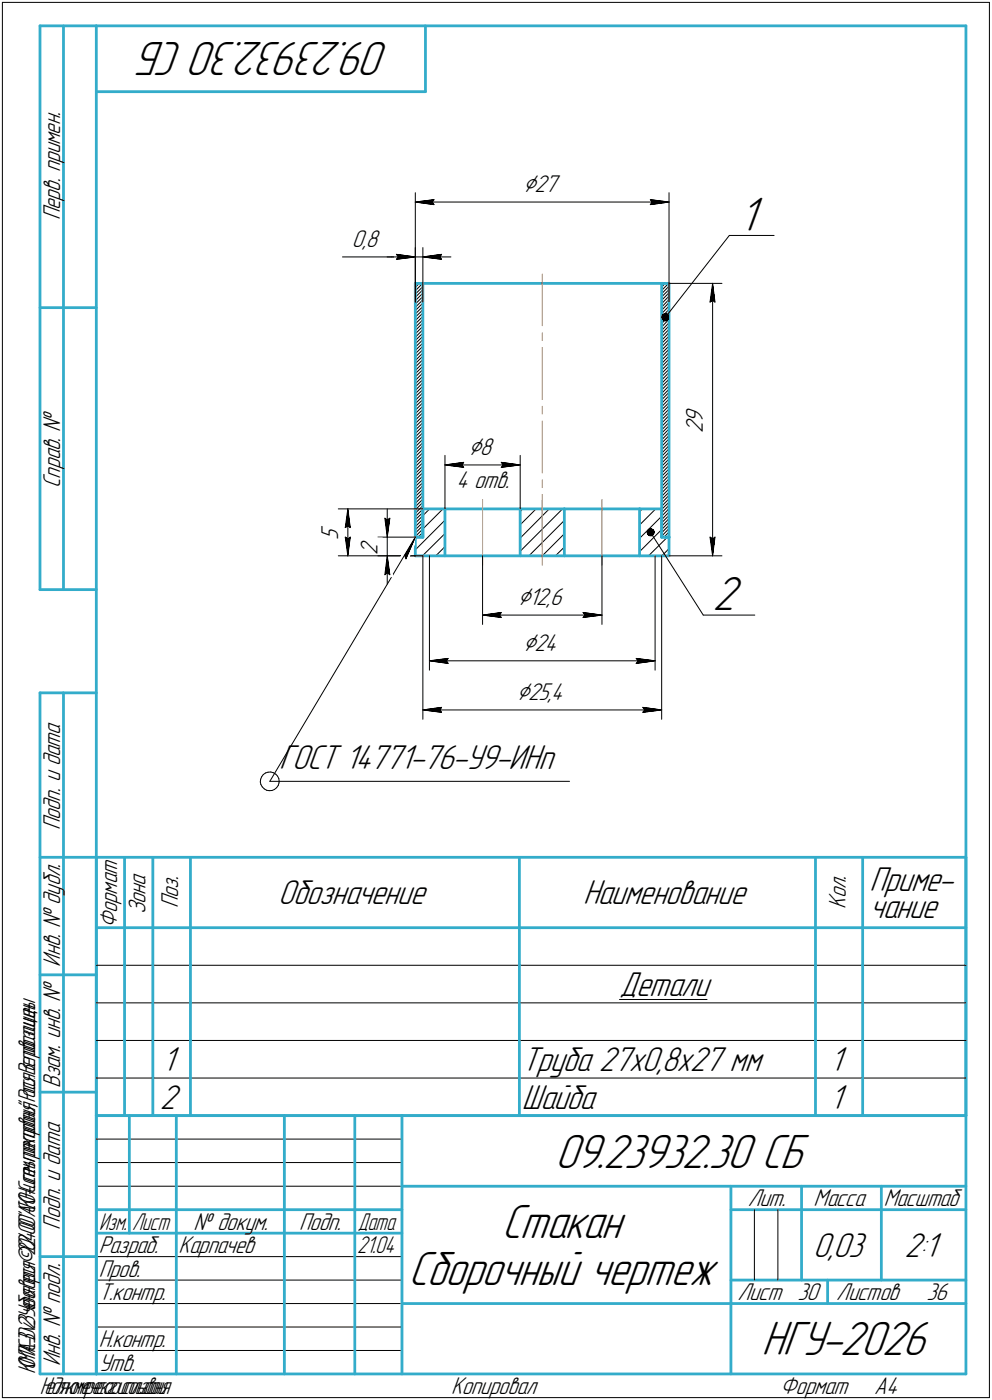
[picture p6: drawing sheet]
<svg xmlns="http://www.w3.org/2000/svg" width="211mm" height="298mm" viewBox="0 0 211 298" stroke-linecap="round" stroke-linejoin="round" font-family="sans-serif">
<defs><g id="words">
<g font-size="10.9">
<text x="82.9" y="9" transform="rotate(-180 82.9 9)">09.23932.30 СБ</text>
<text x="157.2" y="49.1">1</text>
<text x="151.6" y="129.9">2</text>
<text x="118.1" y="248.5">09.23932.30 СБ</text>
<text x="106.7" y="263.5">Стакан</text>
<text x="86.9" y="273.5">Сборочный чертеж</text>
<text x="162" y="288.5">НГУ-2026</text>
</g>
<g font-size="7.8">
<text x="59.4" y="163.8">ГОСТ 14771-76-У9-ИНп</text>
<text x="185" y="189.6">Приме-</text>
<text x="59.2" y="192.5">Обозначение</text>
<text x="124" y="192.5">Наименование</text>
<text x="185" y="195.5">чание</text>
<text x="131.8" y="212">Детали</text>
<text x="34.5" y="228">1</text>
<text x="111" y="228">Труба 27x0,8x27 мм</text>
<text x="176.5" y="228">1</text>
<text x="34" y="236">2</text>
<text x="111" y="236">Шайба</text>
<text x="176.5" y="236">1</text>
<text x="173" y="267.5">0,03</text>
<text x="192.4" y="267.5">2:1</text>
</g>
<g font-size="6">
<text x="111.3" y="40.9">⌀27</text>
<text x="99.7" y="96.9">⌀8</text>
<text x="110.2" y="128.8">⌀12,6</text>
<text x="111.3" y="138.6">⌀24</text>
<text x="109.9" y="149">⌀25,4</text>
</g>
<g font-size="5.5">
<text x="12.8" y="46.9" transform="rotate(-90 12.8 46.9)">Перв. примен.</text>
<text x="74.9" y="52.6">0,8</text>
<text x="149.5" y="90" transform="rotate(-90 149.5 90)">9</text>
<text x="149.5" y="92.2" transform="rotate(-90 149.5 92.2)">2</text>
<text x="12.8" y="103.8" transform="rotate(-90 12.8 103.8)">Справ. №</text>
<text x="97.1" y="103.9">4 отв.</text>
<text x="71.9" y="114.9" transform="rotate(-90 71.9 114.9)">5</text>
<text x="80.3" y="118.1" transform="rotate(-90 80.3 118.1)">2</text>
<text x="12.8" y="176.7" transform="rotate(-90 12.8 176.7)">Подп. и дата</text>
<text x="24.9" y="197.5" transform="rotate(-90 24.9 197.5)">Формат</text>
<text x="30.9" y="194.7" transform="rotate(-90 30.9 194.7)">Зона</text>
<text x="37.9" y="193.4" transform="rotate(-90 37.9 193.4)">Поз.</text>
<text x="179.9" y="193.4" transform="rotate(-90 179.9 193.4)">Кол.</text>
<text x="12.8" y="205.8" transform="rotate(-90 12.8 205.8)">Инв. № дубл.</text>
<text x="12.8" y="231.6" transform="rotate(-90 12.8 231.6)">Взам. инв. №</text>
<text x="159.1" y="256.8">Лит.</text>
<text x="173.1" y="256.8">Масса</text>
<text x="188" y="256.8">Масштаб</text>
<text x="12.8" y="261.7" transform="rotate(-90 12.8 261.7)">Подп. и дата</text>
<text x="41.2" y="261.8">№ докум.</text>
<text x="63.6" y="261.8">Подп.</text>
<text x="21" y="266.8">Разраб.</text>
<text x="38" y="266.8">Карпачев</text>
<text x="21" y="271.8">Пров.</text>
<text x="21" y="276.8">Т.контр.</text>
<text x="156.9" y="276.8">Лист 30</text>
<text x="177.9" y="276.8">Листов</text>
<text x="197.1" y="276.8">36</text>
<text x="21" y="286.8">Н.контр.</text>
<text x="12.8" y="290.8" transform="rotate(-90 12.8 290.8)">Инв. № подл.</text>
<text x="21" y="291.8">Утв.</text>
<text x="96" y="296.8">Копировал</text>
<text x="166" y="296.8">Формат</text>
<text x="186" y="296.8">A4</text>
</g>
<g font-size="5.4">
<text x="21.1" y="261.8">Изм.</text>
<text x="28.1" y="261.8">Лист</text>
<text x="76.1" y="261.8">Дата</text>
<text x="76" y="266.8">21.04</text>
<text x="7.5" y="292.5" transform="rotate(-90 7.5 292.5)">КОМПАС-3Dv23Учебнаяверсия©2024ООО&quot;АСКОН-Системыпроектирования&quot;,Россия.Всеправазащищены.</text>
<text x="8.5" y="296.7">Недлякоммерческогоиспользования</text>
</g>
</g></defs>
<g fill="none" stroke="#000" stroke-width=".21">
<path d="M.5 .5v297zM.5 .5h210zM210.5 .5v297zM72.9 54.7h10.5zM82.3 54.7h6zM83.4 54.7h4.9zM84.3 54.1l4 .6zM84.3 54.1l.5 .6zM84.3 55.2l4-.5zM84.8 54.7l-.5 .5zM88.3 41v23.3zM88.3 52.7v11.6z"/>
<path d="M88.3 43l4-.5zM88.3 43l4 .6zM88.3 43h54zM88.3 54.7h1.7zM90 52.7v11.6zM90 54.7l3.9 .5zM90 54.7l3.9-.6zM90 54.7h5.9zM91.9 43l.4 .6zM92.3 42.5l-.4 .5zM93.6 54.7l.3 .5zM93.9 54.1l-.3 .6z"/>
<path d="M138.3 43.6l4-.6zM138.3 42.5l.4 .5zM138.3 42.5l4 .5zM138.7 43l-.4 .6zM142.3 41v23.3zM155.2 50.1l-13.6 17.4zM155.2 50.1h9.5zM88.3 79.5l1.7-1.5zM88.3 78.9l1.7-1.6zM88.3 78.1l1.7-1.6zM88.3 77.4l1.7-1.6zM88.3 76.8l1.7-1.7z"/>
<path d="M88.3 74.6l1.7-1.6zM88.3 73.9l1.7-1.6zM88.3 73.2l1.7-1.6zM88.3 72.5l1.7-1.6zM88.3 71.8l1.7-1.6zM88.3 71.1l1.7-1.6zM88.3 70.4l1.7-1.7zM88.3 68.2l1.7-1.6zM88.3 67.5l1.7-1.5zM88.3 66.8l1.7-1.6zM88.3 66.1l1.7-1.6zM88.3 65.4l1.7-1.6z"/>
<path d="M88.3 64.7l1.7-1.6zM88.3 64l1.7-1.6zM88.3 63.3l1.7-1.6zM88.3 62.6l1.7-1.6zM88.3 61.9l1.6-1.6zM88.3 61.2l.9-.9zM88.3 60.5l.2-.2zM90 74.4l-1.7 1.6zM90 73.7l-1.7 1.6zM90 68.1l-1.7 1.6zM90 67.4l-1.7 1.6zM140.8 75.2l1.5-1.5z"/>
<path d="M140.8 73.1l1.5-1.6zM140.8 68.2l1.5-1.6zM140.8 63.2l1.5-1.6zM140.8 61.8l1.4-1.5zM140.8 61.1l.7-.8zM140.8 60.4h.1M142.3 79.3l-1.5 1.6zM142.3 77.9l-1.5 1.6zM142.3 77.2l-1.5 1.6zM142.3 76.5l-1.5 1.6zM142.3 75.8l-1.5 1.6zM142.3 75.1l-1.5 1.6z"/>
<path d="M142.3 74.3l-1.5 1.6zM142.3 72.9l-1.5 1.6zM142.3 72.2l-1.5 1.6zM142.3 70.8l-1.5 1.6zM142.3 70.1l-1.5 1.6zM142.3 69.4l-1.5 1.6zM142.3 68.7l-1.5 1.6zM142.3 68l-1.5 1.6zM142.3 67.3l-1.5 1.6zM142.3 65.9l-1.5 1.6zM142.3 65.2l-1.5 1.6zM142.3 64.4l-1.5 1.6z"/>
<path d="M142.3 63.8l-1.5 1.6zM142.3 63l-1.5 1.6zM142.3 62.3l-1.5 1.6zM142.3 60.9l-1.5 1.6zM142.3 60.3h11.3zM151 64.3l.6-.4zM151.6 60.3l.5 4zM151.6 63.9l.5 .4zM151.6 60.3l-.6 4zM151.6 60.3v58zM88.3 99.4l1.7-1.7zM88.3 98.6l1.7-1.5z"/>
<path d="M88.3 98l1.7-1.6zM88.3 97.2l1.7-1.6zM88.3 96.5l1.7-1.6zM88.3 95.8l1.7-1.6zM88.3 95.1l1.7-1.6zM88.3 94.4l1.7-1.6zM88.3 93.7l1.7-1.6zM88.3 93l1.7-1.6zM88.3 92.3l1.7-1.6zM88.3 91.6l1.7-1.6zM88.3 90.9l1.7-1.6zM88.3 90.2l1.7-1.6z"/>
<path d="M88.3 89.5l1.7-1.7zM88.3 88.8l1.7-1.6zM88.3 88.1l1.7-1.7zM88.3 87.3l1.7-1.6zM88.3 86.6l1.7-1.6zM88.3 85.9l1.7-1.6zM88.3 85.2l1.7-1.6zM88.3 84.5l1.7-1.6zM88.3 83.8l1.7-1.6zM88.3 83.1l1.7-1.6zM88.3 81.7l1.7-1.6zM88.3 81l1.7-1.6z"/>
<path d="M88.3 80.3l1.7-1.6zM90 99.2l-1.7 1.6zM90 80.8l-1.7 1.6zM94.7 96.9v11.4zM94.7 99l3.9-.6zM94.7 99l3.9 .5zM94.7 99h16zM98.3 99l.3 .5zM98.6 98.4l-.3 .6zM106.6 99.5l4.1-.5zM106.6 98.4l.5 .6zM106.6 98.4l4.1 .6z"/>
<path d="M107.1 99l-.5 .5zM110.7 96.9v11.4zM140.8 99.3l1.5-1.6zM140.8 94.3l1.5-1.5zM140.8 92.2l1.5-1.6zM140.8 89.4l1.5-1.6zM140.8 87.2l1.5-1.5zM140.8 82.3l1.5-1.6zM140.8 80.2l1.5-1.6zM142.3 99.1l-1.5 1.6zM142.3 98.4l-1.5 1.6zM142.3 97l-1.5 1.6z"/>
<path d="M142.3 96.3l-1.5 1.6zM142.3 95.5l-1.5 1.7zM142.3 94.9l-1.5 1.6zM142.3 94.1l-1.5 1.7zM142.3 93.4l-1.5 1.6zM142.3 92l-1.5 1.6zM142.3 91.3l-1.5 1.6zM142.3 89.9l-1.5 1.6zM142.3 89.2l-1.5 1.6zM142.3 88.5l-1.5 1.6zM142.3 87.1l-1.5 1.6zM142.3 86.4l-1.5 1.6z"/>
<path d="M142.3 85l-1.5 1.6zM142.3 84.2l-1.5 1.7zM142.3 83.5l-1.5 1.6zM142.3 82.8l-1.5 1.7zM142.3 82.1l-1.5 1.6zM142.3 81.4l-1.5 1.6zM142.3 80l-1.5 1.6zM72 108.3h18zM72 118.3h18zM73.4 112.3l.6-.4zM73.4 114.3l.6 4zM73.4 114.3l.6 .4z"/>
<path d="M74 108.3l.5 4zM74 111.9l.5 .4zM74 108.3l-.6 4zM74 114.7l.5-.4zM74 108.3v10zM74.5 114.3l-.5 4zM80.4 114.3h7.9zM80.4 118.3h7.9zM81.9 110.3l.5 .4zM81.9 110.3l.5 4zM82.4 110.7l.5-.4zM82.4 108.3v6z"/>
<path d="M82.4 118.3l-.5 4zM82.4 118.3l.5 4zM82.4 118.3v6zM82.4 114.3v4zM82.9 110.3l-.5 4zM86.1 118.2l.3 .8zM88.3 117.1l6.4-6.4zM88.3 114.2l1.7-1.6zM88.3 112.8l1.7-1.6zM88.3 112.1l1.7-1.6zM88.3 111.4l1.7-1.6zM88.3 110.7l1.7-1.6z"/>
<path d="M88.3 110l1.7-1.6zM88.3 109.3l1.7-1.6zM88.3 108.5l1.7-1.6zM88.3 107.9l1.7-1.6zM88.3 106.4l1.7-1.6zM88.3 105.7l1.7-1.6zM88.3 105l1.7-1.6zM88.3 104.3l1.7-1.6zM88.3 103.6l1.7-1.6zM88.3 102.9l1.7-1.6zM88.3 102.2l1.7-1.6zM88.3 101.5l1.7-1.6z"/>
<path d="M88.3 100.1l1.7-1.6zM88.3 114.3l-1.9 4.7zM88.3 114.3l-30.9 52zM88.9 114.3l1.1-1zM89.9 118.3l4.8-4.7zM90 112.6l4.2-4.3zM90 109.8l1.4-1.5zM90 114l-.3 .3zM90 111.9l-1.7 1.6zM90 105.5l-1.7 1.6zM90 118.3v34.8zM91.4 118.3v24.4z"/>
<path d="M92.7 118.3l2-1.9zM102.7 118.3v14.6zM110.7 117.3l9-9zM110.7 111.7l3.3-3.4zM110.7 108.9l.5-.6zM112.5 118.3l7.6-7.5zM115.4 118.3l4.7-4.7zM116.8 108.3l-6.1 6.3zM118.2 118.3l1.9-1.8zM128.1 118.3v14.6zM136.1 117.4l4.7-4.7zM136.1 114.6l4.7-4.7z"/>
<path d="M136.1 108.9l.6-.6zM138 118.3l4-4zM138.4 113.3l11.2 17.6zM139.4 118.3v24.4zM139.5 108.3l-3.4 3.5zM140.8 113.4l1.5-1.6zM140.8 111.3l1.5-1.6zM140.8 108.5l1.5-1.6zM140.8 106.3l1.5-1.5zM140.8 101.4l1.5-1.6zM140.8 118.3v34.8zM140.8 118.3l1.5-1.5z"/>
<path d="M142.3 114l-.3 .3zM142.3 113.2l-1 1.1zM142.3 112.5l-1.5 1.6zM142.3 111.1l-1.5 1.6zM142.3 110.4l-1.5 1.6zM142.3 109l-1.5 1.6zM142.3 108.3l-1.5 1.6zM142.3 107.6l-1.5 1.6zM142.3 106.2l-1.5 1.6zM142.3 105.5l-1.5 1.6zM142.3 104.1l-1.5 1.6zM142.3 103.3l-1.5 1.6z"/>
<path d="M142.3 102.6l-1.5 1.6zM142.3 101.9l-1.5 1.6zM142.3 101.2l-1.5 1.6zM142.3 100.5l-1.5 1.6zM142.3 118.3h11.3zM151 114.3l.6 4zM151 114.3l.6 .4zM151.6 114.7l.5-.4zM152.1 114.3l-.5 4zM81.9 122.3l.5-.4zM82.4 121.9l.5 .4zM102.7 130.9l3.9-.5z"/>
<path d="M102.7 130.9l3.9 .5zM102.7 130.9h25.4zM106.3 130.9l.3 .5zM106.6 130.4l-.3 .5zM124 131.4l4.1-.5zM124 130.4l.5 .5zM124 130.4l4.1 .5zM124.5 130.9l-.5 .5zM149.6 130.9h11zM90 151.1l3.9-.5zM90 151.1l3.9 .5zM90 151.1h50.8z"/>
<path d="M91.4 140.7l3.9-.5zM91.4 140.7l3.9 .5zM91.4 140.7h48zM93.6 151.1l.3 .5zM93.9 150.6l-.3 .5zM95 140.7l.3 .5zM95.3 140.2l-.3 .5zM135.3 141.2l4.1-.5zM135.3 140.2l.5 .5zM135.3 140.2l4.1 .5zM135.8 140.7l-.5 .5zM136.7 151.6l4.1-.5z"/>
<path d="M136.7 150.6l.5 .5zM136.7 150.6l4.1 .5zM137.2 151.1l-.5 .5zM55.4 166.5l.1 .5zM55.5 165.9l-.1 .6zM55.5 167l.3 .5zM55.7 165.4l-.2 .5zM55.8 167.5l.4 .4zM56 164.9l.5-.4zM56 164.9l-.3 .5zM56.2 167.9l.5 .3zM56.5 164.5l.5-.1z"/>
<path d="M56.7 168.2l.6 .1zM57 164.4l.6-.1zM57.3 168.3h.6zM57.4 166.3h63.8zM57.6 164.3l.6 .2zM57.9 168.3l.5-.2zM58.2 164.5l.5 .3zM58.4 168.1l.4-.4zM58.7 164.8l.4 .4zM59.1 165.2l.2 .5zM59.2 167.2l-.4 .5zM59.3 165.7l.1 .6z"/>
<path d="M59.4 166.7l-.2 .5zM59.4 166.3v.4zM20.5 205.5h6zM20.5 213.5h6zM26.5 205.5h6zM26.5 213.5h6zM32.5 205.5h8zM32.5 213.5h8zM40.5 205.5h70zM40.5 213.5h70zM110.5 205.5h63zM110.5 213.5h63z"/>
<path d="M131.8 212.8h18.6zM173.5 205.5h10zM173.5 213.5h10zM183.5 205.5h22zM183.5 213.5h22zM20.5 221.5h6zM20.5 229.5h6zM26.5 221.5h6zM26.5 229.5h6zM32.5 221.5h8zM32.5 229.5h8zM40.5 221.5h70z"/>
<path d="M40.5 229.5h70zM110.5 221.5h63zM110.5 229.5h63zM173.5 221.5h10zM173.5 229.5h10zM183.5 221.5h22zM183.5 229.5h22zM20.5 247.5h65zM20.5 252.5h65zM20.5 242.5h65zM160.5 257.5v15zM165.5 257.5v15z"/>
<path d="M20.5 267.5h65zM20.5 272.5h65zM20.5 277.5h65zM.5 297.5h210zM20.5 282.5h65zM20.5 287.5h65z"/>
</g>
<g fill="none" stroke="#33acca" stroke-width=".59">
<path d="M8.5 5.5v120zM8.5 5.5h12zM13.5 5.5v120zM20.5 5.5v287zM20.5 5.5h185zM20.5 19.5h70zM90.5 5.5v14zM205.5 5.5v287zM8.5 65.5h12zM88.3 60.3h1.7zM88.3 60.3v54zM90 60.3v54z"/>
<path d="M90 60.3h50.8zM140.8 60.3v54zM140.8 60.3h1.5zM142.3 60.3v54zM88.3 114.3v4zM88.3 114.3h1.7zM88.3 118.3h6.4zM90 108.3h4.7zM90 108.3v6zM94.7 108.3v10zM94.7 108.3h16zM94.7 118.3h16z"/>
<path d="M110.7 108.3h9.4zM110.7 108.3v10zM110.7 118.3h9.4zM120.1 108.3v10zM120.1 108.3h16zM120.1 118.3h16zM136.1 108.3h4.7zM136.1 118.3h6.2zM136.1 108.3v10zM140.8 108.3v6zM140.8 114.3h1.5zM142.3 114.3v4z"/>
<path d="M8.5 125.5h12zM8.5 147.5v145zM8.5 147.5h12zM13.5 147.5v145zM8.5 182.5h12zM20.5 182.5v55zM20.5 182.5h185zM20.5 197.5h185zM26.5 197.5v8zM26.5 182.5v15zM32.5 197.5v8zM32.5 182.5v15z"/>
<path d="M40.5 197.5v8zM40.5 182.5v15zM110.5 197.5v8zM110.5 182.5v15zM173.5 197.5v8zM173.5 182.5v15zM183.5 197.5v8zM183.5 182.5v15zM205.5 182.5v55zM8.5 207.5h12zM26.5 205.5v8zM26.5 213.5v8z"/>
<path d="M32.5 205.5v8zM32.5 213.5v8zM40.5 205.5v8zM40.5 213.5v8zM110.5 205.5v8zM110.5 213.5v8zM173.5 205.5v8zM173.5 213.5v8zM183.5 205.5v8zM183.5 213.5v8zM8.5 232.5h12zM20.5 237.5h185z"/>
<path d="M20.5 237.5v55zM26.5 221.5v8zM26.5 229.5v8zM27.5 237.5v25zM32.5 221.5v8zM32.5 229.5v8zM37.5 237.5v55zM40.5 221.5v8zM40.5 229.5v8zM60.5 237.5v55zM75.5 237.5v55zM85.5 237.5v55z"/>
<path d="M110.5 221.5v8zM110.5 229.5v8zM173.5 221.5v8zM173.5 229.5v8zM183.5 221.5v8zM183.5 229.5v8zM20.5 257.5h65zM85.5 252.5h120zM155.5 252.5v40zM155.5 257.5h15zM170.5 252.5v20zM170.5 257.5h35z"/>
<path d="M187.5 252.5v20zM8.5 267.5h12zM20.5 262.5h65zM85.5 277.5h70zM155.5 277.5h50zM155.5 272.5h50zM176.1 272.5v5zM8.5 292.5h12zM20.5 292.5h185z"/>
</g>
<path d="M115.4 58.3v11zM115.4 74v11zM115.4 70.9v1.6zM115.4 89.6v11.1zM115.4 86.5v1.6zM102.7 106.3v14zM115.4 106.3v14zM115.4 105.3v11zM115.4 102.2v1.6zM128.1 106.3v14z" fill="none" stroke="#ff8000" stroke-width=".21"/>
<g fill="#fff" stroke="#fff" stroke-width=".21">
<path d="M111.3 36.9h8.1zM111.3 37h8.1zM111.3 37h8.1zM111.3 37h8.1zM111.3 37.1h8.1zM111.3 37.1h8.1zM111.3 37.2h8.1zM111.3 37.2h8.1zM111.3 37.3h8.1zM111.3 37.3h8.1zM111.3 37.3h8.1zM111.3 37.4h8.1zM111.3 37.4h8.1zM111.3 37.5h8.1zM111.3 37.5h8.1zM111.3 37.5h8.1zM111.3 37.6h8.1zM111.3 37.6h8.1zM111.3 37.7h8.1zM111.3 37.7h8.1zM111.3 37.8h8.1zM111.3 37.8h8.1zM111.3 37.8h8.1zM111.3 37.9h8.1zM111.3 37.9h8.1zM111.3 38h8.1zM111.3 38h8.1zM111.3 38.1h8.1zM111.3 38.1h8.1zM111.3 38.1h8.1zM111.3 38.2h8.1zM111.3 38.2h8.1zM111.3 38.3h8.1zM111.3 38.3h8.1zM111.3 38.4h8.1zM111.3 38.4h8.1zM111.3 38.4h8.1zM111.3 38.5h8.1zM111.3 38.5h8.1zM111.3 38.6h8.1zM111.3 38.6h8.1zM111.3 38.7h8.1zM111.3 38.7h8.1zM111.3 38.7h8.1zM111.3 38.8h8.1zM111.3 38.8h8.1zM111.3 38.9h8.1zM111.3 38.9h8.1zM111.3 38.9h8.1zM111.3 39h8.1zM111.3 39h8.1zM111.3 39.1h8.1zM111.3 39.1h8.1zM111.3 39.2h8.1zM111.3 39.2h8.1zM111.3 39.2h8.1zM111.3 39.3h8.1zM111.3 39.3h8.1zM111.3 39.4h8.1zM111.3 39.4h8.1zM111.3 39.5h8.1zM111.3 39.5h8.1zM111.3 39.5h8.1zM111.3 39.6h8.1zM111.3 39.6h8.1zM111.3 39.7h8.1zM111.3 39.7h8.1zM111.3 39.8h8.1zM111.3 39.8h8.1zM111.3 39.8h8.1zM111.3 39.9h8.1zM111.3 39.9h8.1zM111.3 40h8.1zM111.3 40h8.1zM111.3 40h8.1zM111.3 40.1h8.1zM111.3 40.1h8.1zM111.3 40.2h8.1zM111.3 40.2h8.1zM111.3 40.3h8.1zM111.3 40.3h8.1zM111.3 40.3h8.1zM111.3 40.4h8.1zM111.3 40.4h8.1zM111.3 40.5h8.1zM111.3 40.5h8.1zM111.3 40.6h8.1zM111.3 40.6h8.1zM111.3 40.6h8.1zM111.3 40.7h8.1zM111.3 40.7h8.1zM111.3 40.8h8.1zM111.3 40.8h8.1zM111.3 40.9h8.1zM111.3 40.9h8.1zM111.3 40.9h8.1zM111.3 41h8.1zM111.3 41h8.1zM111.3 41.1h8.1zM111.3 41.1h8.1zM111.3 41.1h8.1zM111.3 41.2h8.1zM111.3 41.2h8.1zM111.3 41.3h8.1zM111.3 41.3h8.1zM111.3 41.4h8.1zM111.3 41.4h8.1zM111.3 41.4h8.1zM111.3 41.5h8.1zM111.3 41.5h8.1zM111.3 41.6h8.1zM111.3 41.6h8.1zM111.3 41.7h8.1zM111.3 41.7h8.1zM111.3 41.7h8.1zM111.3 41.8h8.1zM111.3 41.8h8.1zM111.3 41.9h8.1zM111.3 41.9h8.1zM111.3 42h8.1z"/>
<path d="M92.5 42h.3zM92.2 42h.6zM91.9 42h.9zM91.7 42.1h1.1zM91.4 42.1h1.4zM91.1 42.2h1.7zM90.8 42.2h2zM90.5 42.2h2.3zM90.1 42.3h2.7zM90 42.3h2.8zM90 42.4h2.8zM89.8 42.4h3zM89.7 42.5h3.1zM89.6 42.5h3.2zM89.5 42.5h3.3zM89.4 42.6h3.4zM89.3 42.6h3.5zM89.2 42.7h3.6zM89.1 42.7h3.7zM89 42.8h3.8zM88.9 42.8h3.9zM88.8 42.8h4zM88.7 42.9h4.1zM88.6 42.9h4.2zM88.5 43h4.3zM88.3 43h4.5zM88.5 43.1h4.3zM88.6 43.1h4.2zM88.6 43.1h4.2zM88.8 43.2h4zM88.9 43.2h3.9zM88.9 43.3h3.9zM89.1 43.3h3.7zM89.2 43.3h3.6zM89.2 43.4h3.6zM89.4 43.4h3.4zM89.5 43.5h3.3zM89.5 43.5h3.3zM89.7 43.6h3.1zM89.7 43.6h3.1zM89.8 43.6h3zM90 43.7h2.8zM90 43.7h2.8zM90.1 43.8h2.7zM90.5 43.8h2.3zM90.8 43.9h2zM91.1 43.9h1.7zM91.5 43.9h1.3zM91.8 44h1zM92.2 44h.6zM92.5 44.1h.3z"/>
<path d="M137.8 42h.4zM137.8 42h.7zM137.8 42h1zM137.8 42.1h1.3zM137.8 42.1h1.6zM137.8 42.2h1.9zM137.8 42.2h2.2zM137.8 42.2h2.5zM137.8 42.3h2.7zM137.8 42.3h2.9zM137.8 42.4h3zM137.8 42.4h3.1zM137.8 42.5h3.2zM137.8 42.5h3.3zM137.8 42.5h3.4zM137.8 42.6h3.5zM137.8 42.6h3.6zM137.8 42.7h3.7zM137.8 42.7h3.8zM137.8 42.8h3.9zM137.8 42.8h4zM137.8 42.8h4.1zM137.8 42.9h4.2zM137.8 42.9h4.4zM137.8 43h4.4zM137.8 43h4.5zM137.8 43.1h4.4zM137.8 43.1h4.4zM137.8 43.1h4.2zM137.8 43.2h4.1zM137.8 43.2h4.1zM137.8 43.3h3.9zM137.8 43.3h3.8zM137.8 43.3h3.8zM137.8 43.4h3.6zM137.8 43.4h3.6zM137.8 43.5h3.5zM137.8 43.5h3.3zM137.8 43.6h3.3zM137.8 43.6h3.2zM137.8 43.6h3zM137.8 43.7h3zM137.8 43.7h2.9zM137.8 43.8h2.7zM137.8 43.8h2.4zM137.8 43.9h2.1zM137.8 43.9h1.7zM137.8 43.9h1.4zM137.8 44h1.1zM137.8 44h.7zM137.8 44.1h.4z"/>
<path d="M74.9 48.7h6.4zM74.9 48.7h6.4zM74.9 48.8h6.4zM74.9 48.8h6.4zM74.9 48.9h6.4zM74.9 48.9h6.4zM74.9 48.9h6.4zM74.9 49h6.4zM74.9 49h6.4zM74.9 49.1h6.4zM74.9 49.1h6.4zM74.9 49.1h6.4zM74.9 49.2h6.4zM74.9 49.2h6.4zM74.9 49.3h6.4zM74.9 49.3h6.4zM74.9 49.4h6.4zM74.9 49.4h6.4zM74.9 49.4h6.4zM74.9 49.5h6.4zM74.9 49.5h6.4zM74.9 49.6h6.4zM74.9 49.6h6.4zM74.9 49.7h6.4zM74.9 49.7h6.4zM74.9 49.7h6.4zM74.9 49.8h6.4zM74.9 49.8h6.4zM74.9 49.9h6.4zM74.9 49.9h6.4zM74.9 50h6.4zM74.9 50h6.4zM74.9 50h6.4zM74.9 50.1h6.4zM74.9 50.1h6.4zM74.9 50.2h6.4zM74.9 50.2h6.4zM74.9 50.2h6.4zM74.9 50.3h6.4zM74.9 50.3h6.4zM74.9 50.4h6.4zM74.9 50.4h6.4zM74.9 50.5h6.4zM74.9 50.5h6.4zM74.9 50.5h6.4zM74.9 50.6h6.4zM74.9 50.6h6.4zM74.9 50.7h6.4zM74.9 50.7h6.4zM74.9 50.8h6.4zM74.9 50.8h6.4zM74.9 50.8h6.4zM74.9 50.9h6.4zM74.9 50.9h6.4zM74.9 51h6.4zM74.9 51h6.4zM74.9 51.1h6.4zM74.9 51.1h6.4zM74.9 51.1h6.4zM74.9 51.2h6.4zM74.9 51.2h6.4zM74.9 51.3h6.4zM74.9 51.3h6.4zM74.9 51.4h6.4zM74.9 51.4h6.4zM74.9 51.4h6.4zM74.9 51.5h6.4zM74.9 51.5h6.4zM74.9 51.6h6.4zM74.9 51.6h6.4zM74.9 51.6h6.4zM74.9 51.7h6.4zM74.9 51.7h6.4zM74.9 51.8h6.4zM74.9 51.8h6.4zM74.9 51.9h6.4zM74.9 51.9h6.4zM74.9 51.9h6.4zM74.9 52h6.4zM74.9 52h6.4zM74.9 52.1h6.4zM74.9 52.1h6.4zM74.9 52.2h6.4zM74.9 52.2h6.4zM74.9 52.2h6.4zM74.9 52.3h6.4zM74.9 52.3h6.4zM74.9 52.4h6.4zM74.9 52.4h6.4zM74.9 52.5h6.4zM74.9 52.5h6.4zM74.9 52.5h6.4zM74.9 52.6h6.4zM74.9 52.6h6.4zM74.9 52.7h6.4zM74.9 52.7h6.4zM74.9 52.7h6.4zM74.9 52.8h6.4zM74.9 52.8h6.4zM74.9 52.9h6.4zM74.9 52.9h6.4zM74.9 53h6.4zM74.9 53h6.4zM74.9 53h6.4zM74.9 53.1h6.4zM74.9 53.1h6.4zM74.9 53.2h6.4zM74.9 53.2h6.4zM74.9 53.3h6.4zM74.9 53.3h6.4zM74.9 53.3h6.4zM74.9 53.4h6.4zM74.9 53.4h6.4zM74.9 53.5h6.4zM74.9 53.5h6.4zM74.9 53.6h6.4zM74.9 53.6h6.4zM74.9 53.6h6.4z"/>
<path d="M83.9 53.6h.3zM83.9 53.7h.6zM83.9 53.7h1zM83.9 53.8h1.3zM83.9 53.8h1.7zM83.9 53.8h2zM83.9 53.9h2.3zM83.9 53.9h2.7zM83.9 54h2.8zM83.9 54h2.9zM83.9 54.1h3zM83.9 54.1h3.1zM83.9 54.1h3.2zM83.9 54.2h3.3zM83.9 54.2h3.4zM83.9 54.3h3.5zM83.9 54.3h3.6zM83.9 54.4h3.7zM83.9 54.4h3.8zM83.9 54.4h3.9zM83.9 54.5h4zM83.9 54.5h4.1zM83.9 54.6h4.2zM83.9 54.6h4.3zM83.9 54.7h4.4zM83.9 54.7h4.4zM83.9 54.7h4.4zM83.9 54.8h4.3zM83.9 54.8h4.2zM83.9 54.9h4.1zM83.9 54.9h3.9zM83.9 54.9h3.9zM83.9 55h3.7zM83.9 55h3.6zM83.9 55.1h3.5zM83.9 55.1h3.4zM83.9 55.2h3.3zM83.9 55.2h3.2zM83.9 55.2h3.1zM83.9 55.3h3zM83.9 55.3h2.9zM83.9 55.4h2.8zM83.9 55.4h2.7zM83.9 55.5h2.4zM83.9 55.5h2.1zM83.9 55.5h1.8zM83.9 55.6h1.5zM83.9 55.6h1.2zM83.9 55.7h.9zM83.9 55.7h.6zM83.9 55.8h.3z"/>
<path d="M94.1 53.6h.3zM93.8 53.7h.6zM93.4 53.7h1zM93.1 53.8h1.3zM92.8 53.8h1.6zM92.4 53.8h2zM92.1 53.9h2.3zM91.7 53.9h2.7zM91.7 54h2.7zM91.6 54h2.8zM91.4 54.1h3zM91.4 54.1h3zM91.3 54.1h3.1zM91.1 54.2h3.3zM91.1 54.2h3.3zM91 54.3h3.4zM90.8 54.3h3.6zM90.8 54.4h3.6zM90.7 54.4h3.7zM90.6 54.4h3.8zM90.5 54.5h3.9zM90.4 54.5h4zM90.3 54.6h4.1zM90.2 54.6h4.2zM90.1 54.7h4.3zM90 54.7h4.4zM90.1 54.7h4.3zM90.2 54.8h4.2zM90.3 54.8h4.1zM90.4 54.9h4zM90.5 54.9h3.9zM90.6 54.9h3.8zM90.7 55h3.7zM90.8 55h3.6zM90.9 55.1h3.5zM91 55.1h3.4zM91.1 55.2h3.3zM91.2 55.2h3.2zM91.4 55.2h3zM91.4 55.3h3zM91.6 55.3h2.8zM91.7 55.4h2.7zM91.7 55.4h2.7zM92.1 55.5h2.3zM92.4 55.5h2zM92.7 55.5h1.7zM93 55.6h1.4zM93.3 55.6h1.1zM93.6 55.7h.8zM93.9 55.7h.5zM94.1 55.8h.3z"/>
<path d="M109.9 145h10.8zM109.9 145.1h10.8zM109.9 145.1h10.8zM109.9 145.2h10.8zM109.9 145.2h10.8zM109.9 145.2h10.8zM109.9 145.3h10.8zM109.9 145.3h10.8zM109.9 145.4h10.8zM109.9 145.4h10.8zM109.9 145.5h10.8zM109.9 145.5h10.8zM109.9 145.5h10.8zM109.9 145.6h10.8zM109.9 145.6h10.8zM109.9 145.7h10.8zM109.9 145.7h10.8zM109.9 145.8h10.8zM109.9 145.8h10.8zM109.9 145.8h10.8zM109.9 145.9h10.8zM109.9 145.9h10.8zM109.9 146h10.8zM109.9 146h10.8zM109.9 146h10.8zM109.9 146.1h10.8zM109.9 146.1h10.8zM109.9 146.2h10.8zM109.9 146.2h10.8zM109.9 146.3h10.8zM109.9 146.3h10.8zM109.9 146.3h10.8zM109.9 146.4h10.8zM109.9 146.4h10.8zM109.9 146.5h10.8zM109.9 146.5h10.8zM109.9 146.6h10.8zM109.9 146.6h10.8zM109.9 146.6h10.8zM109.9 146.7h10.8zM109.9 146.7h10.8zM109.9 146.8h10.8zM109.9 146.8h10.8zM109.9 146.9h10.8zM109.9 146.9h10.8zM109.9 146.9h10.8zM109.9 147h10.8zM109.9 147h10.8zM109.9 147.1h10.8zM109.9 147.1h10.8zM109.9 147.2h10.8zM109.9 147.2h10.8zM109.9 147.2h10.8zM109.9 147.3h10.8zM109.9 147.3h10.8zM109.9 147.4h10.8zM109.9 147.4h10.8zM109.9 147.4h10.8zM109.9 147.5h10.8zM109.9 147.5h10.8zM109.9 147.6h10.8zM109.9 147.6h10.8zM109.9 147.7h10.8zM109.9 147.7h10.8zM109.9 147.7h10.8zM109.9 147.8h10.8zM109.9 147.8h10.8zM109.9 147.9h10.8zM109.9 147.9h10.8zM109.9 148h10.8zM109.9 148h10.8zM109.9 148h10.8zM109.9 148.1h10.8zM109.9 148.1h10.8zM109.9 148.2h10.8zM109.9 148.2h10.8zM109.9 148.3h10.8zM109.9 148.3h10.8zM109.9 148.3h10.8zM109.9 148.4h10.8zM109.9 148.4h10.8zM109.9 148.5h10.8zM109.9 148.5h10.8zM109.9 148.5h10.8zM109.9 148.6h10.8zM109.9 148.6h10.8zM109.9 148.7h10.8zM109.9 148.7h10.8zM109.9 148.8h10.8zM109.9 148.8h10.8zM109.9 148.8h10.8zM109.9 148.9h10.8zM109.9 148.9h10.8zM109.9 149h10.8zM109.9 149h10.8zM109.9 149.1h10.8zM109.9 149.1h10.8zM109.9 149.1h10.8zM109.9 149.2h10.8zM109.9 149.2h10.8zM109.9 149.3h10.8zM109.9 149.3h10.8zM109.9 149.4h10.8zM109.9 149.4h10.8zM109.9 149.4h10.8zM109.9 149.5h10.8zM109.9 149.5h10.8zM109.9 149.6h10.8zM109.9 149.6h10.8zM109.9 149.6h10.8zM109.9 149.7h10.8zM109.9 149.7h10.8zM109.9 149.8h10.8zM109.9 149.8h10.8zM109.9 149.9h10.8zM109.9 149.9h10.8zM109.9 149.9h10.8zM109.9 150h10.8zM109.9 150h10.8zM109.9 150.1h10.8z"/>
<path d="M94.1 150.1h.3zM93.8 150.1h.6zM93.4 150.2h1zM93.1 150.2h1.3zM92.8 150.2h1.6zM92.4 150.3h2zM92.1 150.3h2.3zM91.7 150.4h2.7zM91.7 150.4h2.7zM91.6 150.5h2.8zM91.4 150.5h3zM91.4 150.5h3zM91.3 150.6h3.1zM91.1 150.6h3.3zM91.1 150.7h3.3zM91 150.7h3.4zM90.8 150.7h3.6zM90.8 150.8h3.6zM90.7 150.8h3.7zM90.6 150.9h3.8zM90.5 150.9h3.9zM90.4 151h4zM90.3 151h4.1zM90.2 151h4.2zM90.1 151.1h4.3zM90 151.1h4.4zM90.1 151.2h4.3zM90.2 151.2h4.2zM90.3 151.3h4.1zM90.4 151.3h4zM90.5 151.3h3.9zM90.6 151.4h3.8zM90.7 151.4h3.7zM90.8 151.5h3.6zM90.9 151.5h3.5zM91 151.6h3.4zM91.1 151.6h3.3zM91.2 151.6h3.2zM91.4 151.7h3zM91.4 151.7h3zM91.6 151.8h2.8zM91.7 151.8h2.7zM91.7 151.8h2.7zM92.1 151.9h2.3zM92.4 151.9h2zM92.8 152h1.6zM93.1 152h1.3zM93.4 152.1h1zM93.8 152.1h.6zM94.1 152.1h.3z"/>
<path d="M136.2 150.1h.4zM136.2 150.1h.7zM136.2 150.2h1.1zM136.2 150.2h1.4zM136.2 150.2h1.8zM136.2 150.3h2.1zM136.2 150.3h2.4zM136.2 150.4h2.8zM136.2 150.4h2.9zM136.2 150.5h3zM136.2 150.5h3.1zM136.2 150.5h3.2zM136.2 150.6h3.3zM136.2 150.6h3.4zM136.2 150.7h3.5zM136.2 150.7h3.6zM136.2 150.7h3.7zM136.2 150.8h3.8zM136.2 150.8h3.9zM136.2 150.9h4zM136.2 150.9h4.1zM136.2 151h4.2zM136.2 151h4.3zM136.2 151h4.4zM136.2 151.1h4.5zM136.2 151.1h4.6zM136.2 151.2h4.5zM136.2 151.2h4.4zM136.2 151.3h4.3zM136.2 151.3h4.2zM136.2 151.3h4.1zM136.2 151.4h4zM136.2 151.4h3.8zM136.2 151.5h3.8zM136.2 151.5h3.6zM136.2 151.6h3.5zM136.2 151.6h3.4zM136.2 151.6h3.3zM136.2 151.7h3.2zM136.2 151.7h3.1zM136.2 151.8h3zM136.2 151.8h2.9zM136.2 151.8h2.8zM136.2 151.9h2.4zM136.2 151.9h2.1zM136.2 152h1.8zM136.2 152h1.4zM136.2 152.1h1.1zM136.2 152.1h.7zM136.2 152.1h.4z"/>
<path d="M68 111.7h5zM68 111.8h5zM68 111.8h5zM68 111.8h5zM68 111.9h5zM68 111.9h5zM68 112h5zM68 112h5zM68 112.1h5zM68 112.1h5zM68 112.1h5zM68 112.2h5zM68 112.2h5zM68 112.3h5zM68 112.3h5zM68 112.4h5zM68 112.4h5zM68 112.4h5zM68 112.5h5zM68 112.5h5zM68 112.6h5zM68 112.6h5zM68 112.6h5zM68 112.7h5zM68 112.7h5zM68 112.8h5zM68 112.8h5zM68 112.9h5zM68 112.9h5zM68 112.9h5zM68 113h5zM68 113h5zM68 113.1h5zM68 113.1h5zM68 113.2h5zM68 113.2h5zM68 113.2h5zM68 113.3h5zM68 113.3h5zM68 113.4h5zM68 113.4h5zM68 113.5h5zM68 113.5h5zM68 113.5h5zM68 113.6h5zM68 113.6h5zM68 113.7h5zM68 113.7h5zM68 113.7h5zM68 113.8h5zM68 113.8h5zM68 113.9h5zM68 113.9h5zM68 114h5zM68 114h5zM68 114h5zM68 114.1h5zM68 114.1h5zM68 114.2h5zM68 114.2h5zM68 114.3h5zM68 114.3h5zM68 114.3h5zM68 114.4h5zM68 114.4h5zM68 114.5h5zM68 114.5h5zM68 114.6h5zM68 114.6h5zM68 114.6h5zM68 114.7h5zM68 114.7h5zM68 114.8h5zM68 114.8h5zM68 114.9h5zM68 114.9h5z"/>
<path d="M74 108.5h.1zM74 108.5h.1zM73.9 108.5h.2zM73.9 108.6h.2zM73.9 108.6h.2zM73.9 108.7h.3zM73.9 108.7h.3zM73.8 108.8h.4zM73.8 108.8h.4zM73.8 108.8h.4zM73.8 108.9h.5zM73.7 108.9h.6zM73.7 109h.6zM73.7 109h.6zM73.7 109.1h.6zM73.7 109.1h.6zM73.7 109.1h.6zM73.7 109.2h.7zM73.6 109.2h.8zM73.6 109.3h.8zM73.6 109.3h.8zM73.6 109.3h.8zM73.6 109.4h.9zM73.5 109.4h1zM73.5 109.5h1zM73.5 109.5h1zM73.5 109.6h1zM73.5 109.6h1zM73.4 109.6h1.1zM73.4 109.7h1.1zM73.4 109.7h1.2zM73.4 109.8h1.2zM73.4 109.8h1.2zM73.4 109.9h1.2zM73.4 109.9h1.2zM73.3 109.9h1.4zM73.3 110h1.4zM73.3 110h1.4zM73.3 110.1h1.4zM73.2 110.1h1.5zM73.2 110.2h1.6zM73.2 110.2h1.6zM73.2 110.2h1.6zM73.2 110.3h1.6zM73.2 110.3h1.6zM73.2 110.4h1.6zM73.2 110.4h1.6zM73.2 110.4h1.6zM73.2 110.5h1.6zM73.2 110.5h1.6zM73.2 110.6h1.6zM73.2 110.6h1.6zM73.2 110.7h1.6zM73.2 110.7h1.6zM73.2 110.7h1.6zM73.2 110.8h1.6zM73.2 110.8h1.6zM73.2 110.9h1.6zM73.2 110.9h1.6zM73.2 111h1.6zM73.2 111h1.6zM73.2 111h1.7zM73.2 111.1h1.7zM73.1 111.1h1.8zM73.1 111.2h1.8zM73.1 111.2h1.8zM73.1 111.3h1.8zM73.1 111.3h1.8zM73.1 111.3h1.8zM73.1 111.4h1.8zM73.1 111.4h1.8zM73.1 111.5h1.8zM73.1 111.5h1.8zM73.1 111.5h1.8zM73.1 111.6h1.8zM73.1 111.6h1.9zM73.1 111.7h1.9zM73.1 111.7h1.9zM73.1 111.8h1.9zM73 111.8h2zM73 111.8h2zM73 111.9h2zM73 111.9h2zM73 112h2zM73 112h2zM73 112.1h2zM73 112.1h2zM73 112.1h2zM73 112.2h2zM73 112.2h2.1zM73 112.3h2.1zM73 112.3h2.1zM73 112.4h2.1zM73 112.4h2.1zM73 112.4h2.1zM72.9 112.5h2.2zM72.9 112.5h2.2zM72.9 112.6h2.2zM72.9 112.6h2.2zM72.9 112.6h2.2zM72.9 112.7h2.2zM72.9 112.7h2.2zM72.9 112.8h2.2z"/>
<path d="M72.9 113.8h2.2zM72.9 113.9h2.2zM72.9 113.9h2.2zM72.9 114h2.2zM72.9 114h2.2zM72.9 114h2.2zM72.9 114.1h2.2zM72.9 114.1h2.2zM72.9 114.2h2.2zM73 114.2h2.1zM73 114.3h2.1zM73 114.3h2.1zM73 114.3h2.1zM73 114.4h2.1zM73 114.4h2.1zM73 114.5h2zM73 114.5h2zM73 114.6h2zM73 114.6h2zM73 114.6h2zM73 114.7h2zM73 114.7h2zM73 114.8h2zM73 114.8h2zM73 114.9h2zM73.1 114.9h1.9zM73.1 114.9h1.9zM73.1 115h1.9zM73.1 115h1.9zM73.1 115.1h1.8zM73.1 115.1h1.8zM73.1 115.1h1.8zM73.1 115.2h1.8zM73.1 115.2h1.8zM73.1 115.3h1.8zM73.1 115.3h1.8zM73.1 115.4h1.8zM73.1 115.4h1.8zM73.1 115.4h1.8zM73.1 115.5h1.8zM73.1 115.5h1.8zM73.2 115.6h1.7zM73.2 115.6h1.7zM73.2 115.7h1.6zM73.2 115.7h1.6zM73.2 115.7h1.6zM73.2 115.8h1.6zM73.2 115.8h1.6zM73.2 115.9h1.6zM73.2 115.9h1.6zM73.2 116h1.6zM73.2 116h1.6zM73.2 116h1.6zM73.2 116.1h1.6zM73.2 116.1h1.6zM73.2 116.2h1.6zM73.2 116.2h1.6zM73.2 116.2h1.6zM73.2 116.3h1.6zM73.2 116.3h1.6zM73.2 116.4h1.6zM73.2 116.4h1.6zM73.2 116.5h1.6zM73.2 116.5h1.6zM73.2 116.5h1.5zM73.3 116.6h1.4zM73.3 116.6h1.4zM73.3 116.7h1.4zM73.3 116.7h1.4zM73.4 116.8h1.2zM73.4 116.8h1.2zM73.4 116.8h1.2zM73.4 116.9h1.2zM73.4 116.9h1.2zM73.4 117h1.1zM73.4 117h1.1zM73.5 117.1h1zM73.5 117.1h1zM73.5 117.1h1zM73.5 117.2h1zM73.5 117.2h1zM73.6 117.3h.9zM73.6 117.3h.8zM73.6 117.3h.8zM73.6 117.4h.8zM73.6 117.4h.8zM73.7 117.5h.7zM73.7 117.5h.6zM73.7 117.6h.6zM73.7 117.6h.6zM73.7 117.6h.6zM73.7 117.7h.6zM73.7 117.7h.6zM73.8 117.8h.5zM73.8 117.8h.4zM73.8 117.9h.4zM73.8 117.9h.4zM73.9 117.9h.3zM73.9 118h.3zM73.9 118h.2zM73.9 118.1h.2zM73.9 118.1h.2zM74 118.2h.1zM74 118.2h.1z"/>
<path d="M110.2 124.8h10.3zM110.2 124.9h10.3zM110.2 124.9h10.3zM110.2 125h10.3zM110.2 125h10.3zM110.2 125.1h10.3zM110.2 125.1h10.3zM110.2 125.1h10.3zM110.2 125.2h10.3zM110.2 125.2h10.3zM110.2 125.3h10.3zM110.2 125.3h10.3zM110.2 125.3h10.3zM110.2 125.4h10.3zM110.2 125.4h10.3zM110.2 125.5h10.3zM110.2 125.5h10.3zM110.2 125.6h10.3zM110.2 125.6h10.3zM110.2 125.6h10.3zM110.2 125.7h10.3zM110.2 125.7h10.3zM110.2 125.8h10.3zM110.2 125.8h10.3zM110.2 125.9h10.3zM110.2 125.9h10.3zM110.2 125.9h10.3zM110.2 126h10.3zM110.2 126h10.3zM110.2 126.1h10.3zM110.2 126.1h10.3zM110.2 126.2h10.3zM110.2 126.2h10.3zM110.2 126.2h10.3zM110.2 126.3h10.3zM110.2 126.3h10.3zM110.2 126.4h10.3zM110.2 126.4h10.3zM110.2 126.4h10.3zM110.2 126.5h10.3zM110.2 126.5h10.3zM110.2 126.6h10.3zM110.2 126.6h10.3zM110.2 126.7h10.3zM110.2 126.7h10.3zM110.2 126.7h10.3zM110.2 126.8h10.3zM110.2 126.8h10.3zM110.2 126.9h10.3zM110.2 126.9h10.3zM110.2 127h10.3zM110.2 127h10.3zM110.2 127h10.3zM110.2 127.1h10.3zM110.2 127.1h10.3zM110.2 127.2h10.3zM110.2 127.2h10.3zM110.2 127.3h10.3zM110.2 127.3h10.3zM110.2 127.3h10.3zM110.2 127.4h10.3zM110.2 127.4h10.3zM110.2 127.5h10.3zM110.2 127.5h10.3zM110.2 127.6h10.3zM110.2 127.6h10.3zM110.2 127.6h10.3zM110.2 127.7h10.3zM110.2 127.7h10.3zM110.2 127.8h10.3zM110.2 127.8h10.3zM110.2 127.8h10.3zM110.2 127.9h10.3zM110.2 127.9h10.3zM110.2 128h10.3zM110.2 128h10.3zM110.2 128.1h10.3zM110.2 128.1h10.3zM110.2 128.1h10.3zM110.2 128.2h10.3zM110.2 128.2h10.3zM110.2 128.3h10.3zM110.2 128.3h10.3zM110.2 128.4h10.3zM110.2 128.4h10.3zM110.2 128.4h10.3zM110.2 128.5h10.3zM110.2 128.5h10.3zM110.2 128.6h10.3zM110.2 128.6h10.3zM110.2 128.7h10.3zM110.2 128.7h10.3zM110.2 128.7h10.3zM110.2 128.8h10.3zM110.2 128.8h10.3zM110.2 128.9h10.3zM110.2 128.9h10.3zM110.2 128.9h10.3zM110.2 129h10.3zM110.2 129h10.3zM110.2 129.1h10.3zM110.2 129.1h10.3zM110.2 129.2h10.3zM110.2 129.2h10.3zM110.2 129.2h10.3zM110.2 129.3h10.3zM110.2 129.3h10.3zM110.2 129.4h10.3zM110.2 129.4h10.3zM110.2 129.5h10.3zM110.2 129.5h10.3zM110.2 129.5h10.3zM110.2 129.6h10.3zM110.2 129.6h10.3zM110.2 129.7h10.3zM110.2 129.7h10.3zM110.2 129.8h10.3zM110.2 129.8h10.3zM110.2 129.8h10.3zM110.2 129.9h10.3z"/>
<path d="M106.8 129.9h.3zM106.5 129.9h.6zM106.1 130h1zM105.8 130h1.3zM105.5 130h1.6zM105.1 130.1h2zM104.8 130.1h2.3zM104.4 130.2h2.7zM104.4 130.2h2.7zM104.3 130.3h2.8zM104.1 130.3h3zM104.1 130.3h3zM104 130.4h3.1zM103.8 130.4h3.3zM103.8 130.5h3.3zM103.7 130.5h3.4zM103.5 130.6h3.6zM103.5 130.6h3.6zM103.4 130.6h3.7zM103.3 130.7h3.8zM103.2 130.7h3.9zM103.1 130.8h4zM103 130.8h4.1zM102.9 130.9h4.2zM102.8 130.9h4.3zM102.7 130.9h4.4zM102.8 131h4.3zM102.9 131h4.2zM103 131.1h4.1zM103.1 131.1h4zM103.2 131.1h3.9zM103.3 131.2h3.8zM103.4 131.2h3.7zM103.5 131.3h3.6zM103.6 131.3h3.5zM103.7 131.4h3.4zM103.8 131.4h3.3zM103.9 131.4h3.2zM104.1 131.5h3zM104.1 131.5h3zM104.3 131.6h2.8zM104.4 131.6h2.7zM104.4 131.7h2.7zM104.8 131.7h2.3zM105.1 131.7h2zM105.4 131.8h1.7zM105.7 131.8h1.4zM106 131.9h1.1zM106.3 131.9h.8zM106.6 132h.5zM106.8 132h.3z"/>
<path d="M123.5 129.9h.4zM123.5 129.9h.7zM123.5 130h1.1zM123.5 130h1.4zM123.5 130h1.8zM123.5 130.1h2.1zM123.5 130.1h2.4zM123.5 130.2h2.8zM123.5 130.2h2.9zM123.5 130.3h3zM123.5 130.3h3.1zM123.5 130.3h3.2zM123.5 130.4h3.3zM123.5 130.4h3.4zM123.5 130.5h3.5zM123.5 130.5h3.6zM123.5 130.6h3.7zM123.5 130.6h3.8zM123.5 130.6h3.9zM123.5 130.7h4zM123.5 130.7h4.1zM123.5 130.8h4.2zM123.5 130.8h4.3zM123.5 130.9h4.4zM123.5 130.9h4.5zM123.5 130.9h4.6zM123.5 131h4.5zM123.5 131h4.4zM123.5 131.1h4.3zM123.5 131.1h4.2zM123.5 131.1h4.1zM123.5 131.2h4zM123.5 131.2h3.8zM123.5 131.3h3.8zM123.5 131.3h3.6zM123.5 131.4h3.5zM123.5 131.4h3.4zM123.5 131.4h3.3zM123.5 131.5h3.2zM123.5 131.5h3.1zM123.5 131.6h3zM123.5 131.6h2.9zM123.5 131.7h2.8zM123.5 131.7h2.5zM123.5 131.7h2.2zM123.5 131.8h1.9zM123.5 131.8h1.6zM123.5 131.9h1.3zM123.5 131.9h1zM123.5 132h.7zM123.5 132h.4z"/>
<path d="M99.7 92.9h5.9zM99.7 92.9h5.9zM99.7 93h5.9zM99.7 93h5.9zM99.7 93h5.9zM99.7 93.1h5.9zM99.7 93.1h5.9zM99.7 93.2h5.9zM99.7 93.2h5.9zM99.7 93.3h5.9zM99.7 93.3h5.9zM99.7 93.3h5.9zM99.7 93.4h5.9zM99.7 93.4h5.9zM99.7 93.5h5.9zM99.7 93.5h5.9zM99.7 93.6h5.9zM99.7 93.6h5.9zM99.7 93.6h5.9zM99.7 93.7h5.9zM99.7 93.7h5.9zM99.7 93.8h5.9zM99.7 93.8h5.9zM99.7 93.9h5.9zM99.7 93.9h5.9zM99.7 93.9h5.9zM99.7 94h5.9zM99.7 94h5.9zM99.7 94.1h5.9zM99.7 94.1h5.9zM99.7 94.1h5.9zM99.7 94.2h5.9zM99.7 94.2h5.9zM99.7 94.3h5.9zM99.7 94.3h5.9zM99.7 94.4h5.9zM99.7 94.4h5.9zM99.7 94.4h5.9zM99.7 94.5h5.9zM99.7 94.5h5.9zM99.7 94.6h5.9zM99.7 94.6h5.9zM99.7 94.7h5.9zM99.7 94.7h5.9zM99.7 94.7h5.9zM99.7 94.8h5.9zM99.7 94.8h5.9zM99.7 94.9h5.9zM99.7 94.9h5.9zM99.7 95h5.9zM99.7 95h5.9zM99.7 95h5.9zM99.7 95.1h5.9zM99.7 95.1h5.9zM99.7 95.2h5.9zM99.7 95.2h5.9zM99.7 95.2h5.9zM99.7 95.3h5.9zM99.7 95.3h5.9zM99.7 95.4h5.9zM99.7 95.4h5.9zM99.7 95.5h5.9zM99.7 95.5h5.9zM99.7 95.5h5.9zM99.7 95.6h5.9zM99.7 95.6h5.9zM99.7 95.7h5.9zM99.7 95.7h5.9zM99.7 95.8h5.9zM99.7 95.8h5.9zM99.7 95.8h5.9zM99.7 95.9h5.9zM99.7 95.9h5.9zM99.7 96h5.9zM99.7 96h5.9zM99.7 96.1h5.9zM99.7 96.1h5.9zM99.7 96.1h5.9zM99.7 96.2h5.9zM99.7 96.2h5.9zM99.7 96.3h5.9zM99.7 96.3h5.9zM99.7 96.4h5.9zM99.7 96.4h5.9zM99.7 96.4h5.9zM99.7 96.5h5.9zM99.7 96.5h5.9zM99.7 96.6h5.9zM99.7 96.6h5.9zM99.7 96.6h5.9zM99.7 96.7h5.9zM99.7 96.7h5.9zM99.7 96.8h5.9zM99.7 96.8h5.9zM99.7 96.9h5.9zM99.7 96.9h5.9zM99.7 96.9h5.9zM99.7 97h5.9zM99.7 97h5.9zM99.7 97.1h5.9zM99.7 97.1h5.9zM99.7 97.2h5.9zM99.7 97.2h5.9zM99.7 97.2h5.9zM99.7 97.3h5.9zM99.7 97.3h5.9zM99.7 97.4h5.9zM99.7 97.4h5.9zM99.7 97.5h5.9zM99.7 97.5h5.9zM99.7 97.5h5.9zM99.7 97.6h5.9zM99.7 97.6h5.9zM99.7 97.7h5.9zM99.7 97.7h5.9zM99.7 97.7h5.9zM99.7 97.8h5.9zM99.7 97.8h5.9zM99.7 97.9h5.9zM99.7 97.9h5.9z"/>
<path d="M97.2 99.9h11zM97.2 100h11zM97.2 100h11zM97.2 100.1h11zM97.2 100.1h11zM97.2 100.2h11zM97.2 100.2h11zM97.2 100.2h11zM97.2 100.3h11zM97.2 100.3h11zM97.2 100.4h11zM97.2 100.4h11zM97.2 100.5h11zM97.2 100.5h11zM97.2 100.5h11zM97.2 100.6h11zM97.2 100.6h11zM97.2 100.7h11zM97.2 100.7h11zM97.2 100.8h11zM97.2 100.8h11zM97.2 100.8h11zM97.2 100.9h11zM97.2 100.9h11zM97.2 101h11zM97.2 101h11zM97.2 101h11zM97.2 101.1h11zM97.2 101.1h11zM97.2 101.2h11zM97.2 101.2h11zM97.2 101.3h11zM97.2 101.3h11zM97.2 101.3h11zM97.2 101.4h11zM97.2 101.4h11zM97.2 101.5h11zM97.2 101.5h11zM97.2 101.6h11zM97.2 101.6h11zM97.2 101.6h11zM97.2 101.7h11zM97.2 101.7h11zM97.2 101.8h11zM97.2 101.8h11zM97.2 101.9h11zM97.2 101.9h11zM97.2 101.9h11zM97.2 102h11zM97.2 102h11zM97.2 102.1h11zM97.2 102.1h11zM97.2 102.2h11zM97.2 102.2h11zM97.2 102.2h11zM97.2 102.3h11zM97.2 102.3h11zM97.2 102.4h11zM97.2 102.4h11zM97.2 102.4h11zM97.2 102.5h11zM97.2 102.5h11zM97.2 102.6h11zM97.2 102.6h11zM97.2 102.7h11zM97.2 102.7h11zM97.2 102.7h11zM97.2 102.8h11zM97.2 102.8h11zM97.2 102.9h11zM97.2 102.9h11zM97.2 103h11zM97.2 103h11zM97.2 103h11zM97.2 103.1h11zM97.2 103.1h11zM97.2 103.2h11zM97.2 103.2h11zM97.2 103.3h11zM97.2 103.3h11zM97.2 103.3h11zM97.2 103.4h11zM97.2 103.4h11zM97.2 103.5h11zM97.2 103.5h11zM97.2 103.5h11zM97.2 103.6h11zM97.2 103.6h11zM97.2 103.7h11zM97.2 103.7h11zM97.2 103.8h11zM97.2 103.8h11zM97.2 103.8h11zM97.2 103.9h11zM97.2 103.9h11zM97.2 104h11zM97.2 104h11zM97.2 104.1h11zM97.2 104.1h11zM97.2 104.1h11zM97.2 104.2h11zM97.2 104.2h11zM97.2 104.3h11zM97.2 104.3h11zM97.2 104.4h11zM97.2 104.4h11zM97.2 104.4h11zM97.2 104.5h11zM97.2 104.5h11zM97.2 104.6h11zM97.2 104.6h11zM97.2 104.6h11zM97.2 104.7h11zM97.2 104.7h11zM97.2 104.8h11zM97.2 104.8h11zM97.2 104.9h11zM97.2 104.9h11z"/>
<path d="M98.8 97.9h.3zM98.5 98h.6zM98.1 98h1zM97.8 98h1.3zM97.5 98.1h1.6zM97.1 98.1h2zM96.8 98.2h2.3zM96.4 98.2h2.7zM96.4 98.3h2.7zM96.3 98.3h2.8zM96.1 98.3h3zM96.1 98.4h3zM96 98.4h3.1zM95.8 98.5h3.3zM95.8 98.5h3.3zM95.7 98.6h3.4zM95.5 98.6h3.6zM95.5 98.6h3.6zM95.4 98.7h3.7zM95.2 98.7h3.9zM95.2 98.8h3.9zM95.1 98.8h4zM95 98.8h4.1zM94.9 98.9h4.2zM94.8 98.9h4.3zM94.7 99h4.4zM94.8 99h4.3zM94.9 99.1h4.2zM95 99.1h4.1zM95.1 99.1h4zM95.2 99.2h3.9zM95.3 99.2h3.8zM95.4 99.3h3.7zM95.5 99.3h3.6zM95.6 99.4h3.5zM95.7 99.4h3.4zM95.8 99.4h3.3zM95.9 99.5h3.2zM96.1 99.5h3zM96.1 99.6h3zM96.3 99.6h2.8zM96.4 99.7h2.7zM96.4 99.7h2.7zM96.8 99.7h2.3zM97.1 99.8h2zM97.5 99.8h1.6zM97.8 99.9h1.3zM98.1 99.9h1zM98.5 99.9h.6zM98.8 100h.3z"/>
<path d="M106.1 97.9h.4zM106.1 98h.7zM106.1 98h1zM106.1 98h1.4zM106.1 98.1h1.7zM106.1 98.1h2.1zM106.1 98.2h2.4zM106.1 98.2h2.7zM106.1 98.3h2.9zM106.1 98.3h3zM106.1 98.3h3.1zM106.1 98.4h3.2zM106.1 98.4h3.2zM106.1 98.5h3.4zM106.1 98.5h3.5zM106.1 98.6h3.6zM106.1 98.6h3.7zM106.1 98.6h3.8zM106.1 98.7h3.9zM106.1 98.7h4zM106.1 98.8h4.1zM106.1 98.8h4.2zM106.1 98.8h4.3zM106.1 98.9h4.4zM106.1 98.9h4.5zM106.1 99h4.6zM106.1 99h4.5zM106.1 99.1h4.3zM106.1 99.1h4.3zM106.1 99.1h4.1zM106.1 99.2h4.1zM106.1 99.2h3.9zM106.1 99.3h3.8zM106.1 99.3h3.7zM106.1 99.4h3.6zM106.1 99.4h3.5zM106.1 99.4h3.4zM106.1 99.5h3.3zM106.1 99.5h3.2zM106.1 99.6h3.1zM106.1 99.6h3zM106.1 99.7h2.9zM106.1 99.7h2.7zM106.1 99.7h2.4zM106.1 99.8h2.1zM106.1 99.8h1.7zM106.1 99.9h1.4zM106.1 99.9h1zM106.1 99.9h.7zM106.1 100h.4z"/>
<path d="M157.2 41.3h5.5zM157.2 41.4h5.5zM157.2 41.4h5.5zM157.2 41.4h5.5zM157.2 41.5h5.5zM157.2 41.5h5.5zM157.2 41.6h5.5zM157.2 41.6h5.5zM157.2 41.7h5.5zM157.2 41.7h5.5zM157.2 41.7h5.5zM157.2 41.8h5.5zM157.2 41.8h5.5zM157.2 41.9h5.5zM157.2 41.9h5.5zM157.2 42h5.5zM157.2 42h5.5zM157.2 42h5.5zM157.2 42.1h5.5zM157.2 42.1h5.5zM157.2 42.2h5.5zM157.2 42.2h5.5zM157.2 42.2h5.5zM157.2 42.3h5.5zM157.2 42.3h5.5zM157.2 42.4h5.5zM157.2 42.4h5.5zM157.2 42.5h5.5zM157.2 42.5h5.5zM157.2 42.5h5.5zM157.2 42.6h5.5zM157.2 42.6h5.5zM157.2 42.7h5.5zM157.2 42.7h5.5zM157.2 42.8h5.5zM157.2 42.8h5.5zM157.2 42.8h5.5zM157.2 42.9h5.5zM157.2 42.9h5.5zM157.2 43h5.5zM157.2 43h5.5zM157.2 43.1h5.5zM157.2 43.1h5.5zM157.2 43.1h5.5zM157.2 43.2h5.5zM157.2 43.2h5.5zM157.2 43.3h5.5zM157.2 43.3h5.5zM157.2 43.3h5.5zM157.2 43.4h5.5zM157.2 43.4h5.5zM157.2 43.5h5.5zM157.2 43.5h5.5zM157.2 43.6h5.5zM157.2 43.6h5.5zM157.2 43.6h5.5zM157.2 43.7h5.5zM157.2 43.7h5.5zM157.2 43.8h5.5zM157.2 43.8h5.5zM157.2 43.9h5.5zM157.2 43.9h5.5zM157.2 43.9h5.5zM157.2 44h5.5zM157.2 44h5.5zM157.2 44.1h5.5zM157.2 44.1h5.5zM157.2 44.2h5.5zM157.2 44.2h5.5zM157.2 44.2h5.5zM157.2 44.3h5.5zM157.2 44.3h5.5zM157.2 44.4h5.5zM157.2 44.4h5.5zM157.2 44.4h5.5zM157.2 44.5h5.5zM157.2 44.5h5.5zM157.2 44.6h5.5zM157.2 44.6h5.5zM157.2 44.7h5.5zM157.2 44.7h5.5zM157.2 44.7h5.5zM157.2 44.8h5.5zM157.2 44.8h5.5zM157.2 44.9h5.5zM157.2 44.9h5.5zM157.2 45h5.5zM157.2 45h5.5zM157.2 45h5.5zM157.2 45.1h5.5zM157.2 45.1h5.5zM157.2 45.2h5.5zM157.2 45.2h5.5zM157.2 45.3h5.5zM157.2 45.3h5.5zM157.2 45.3h5.5zM157.2 45.4h5.5zM157.2 45.4h5.5zM157.2 45.5h5.5zM157.2 45.5h5.5zM157.2 45.6h5.5zM157.2 45.6h5.5zM157.2 45.6h5.5zM157.2 45.7h5.5zM157.2 45.7h5.5zM157.2 45.8h5.5zM157.2 45.8h5.5zM157.2 45.8h5.5zM157.2 45.9h5.5zM157.2 45.9h5.5zM157.2 46h5.5zM157.2 46h5.5zM157.2 46.1h5.5zM157.2 46.1h5.5zM157.2 46.1h5.5zM157.2 46.2h5.5zM157.2 46.2h5.5zM157.2 46.3h5.5zM157.2 46.3h5.5zM157.2 46.4h5.5zM157.2 46.4h5.5zM157.2 46.4h5.5zM157.2 46.5h5.5zM157.2 46.5h5.5zM157.2 46.6h5.5zM157.2 46.6h5.5zM157.2 46.7h5.5zM157.2 46.7h5.5zM157.2 46.7h5.5zM157.2 46.8h5.5zM157.2 46.8h5.5zM157.2 46.9h5.5zM157.2 46.9h5.5zM157.2 46.9h5.5zM157.2 47h5.5zM157.2 47h5.5zM157.2 47.1h5.5zM157.2 47.1h5.5zM157.2 47.2h5.5zM157.2 47.2h5.5zM157.2 47.2h5.5zM157.2 47.3h5.5zM157.2 47.3h5.5zM157.2 47.4h5.5zM157.2 47.4h5.5zM157.2 47.5h5.5zM157.2 47.5h5.5zM157.2 47.5h5.5zM157.2 47.6h5.5zM157.2 47.6h5.5zM157.2 47.7h5.5zM157.2 47.7h5.5zM157.2 47.8h5.5zM157.2 47.8h5.5zM157.2 47.8h5.5zM157.2 47.9h5.5zM157.2 47.9h5.5zM157.2 48h5.5zM157.2 48h5.5zM157.2 48h5.5zM157.2 48.1h5.5zM157.2 48.1h5.5zM157.2 48.2h5.5zM157.2 48.2h5.5zM157.2 48.3h5.5zM157.2 48.3h5.5zM157.2 48.3h5.5zM157.2 48.4h5.5zM157.2 48.4h5.5zM157.2 48.5h5.5zM157.2 48.5h5.5zM157.2 48.6h5.5zM157.2 48.6h5.5zM157.2 48.6h5.5zM157.2 48.7h5.5zM157.2 48.7h5.5zM157.2 48.8h5.5zM157.2 48.8h5.5zM157.2 48.9h5.5zM157.2 48.9h5.5zM157.2 48.9h5.5zM157.2 49h5.5zM157.2 49h5.5zM157.2 49.1h5.5zM157.2 49.1h5.5zM157.2 49.1h5.5zM157.2 49.2h5.5zM157.2 49.2h5.5zM157.2 49.3h5.5zM157.2 49.3h5.5zM157.2 49.4h5.5zM157.2 49.4h5.5zM157.2 49.4h5.5zM157.2 49.5h5.5zM157.2 49.5h5.5zM157.2 49.6h5.5zM157.2 49.6h5.5zM157.2 49.7h5.5zM157.2 49.7h5.5zM157.2 49.7h5.5zM157.2 49.8h5.5zM157.2 49.8h5.5zM157.2 49.9h5.5zM157.2 49.9h5.5zM157.2 50h5.5zM157.2 50h5.5zM157.2 50h5.5zM157.2 50.1h5.5zM157.2 50.1h5.5zM157.2 50.2h5.5zM157.2 50.2h5.5zM157.2 50.2h5.5zM157.2 50.3h5.5zM157.2 50.3h5.5zM157.2 50.4h5.5zM157.2 50.4h5.5zM157.2 50.5h5.5zM157.2 50.5h5.5zM157.2 50.5h5.5zM157.2 50.6h5.5zM157.2 50.6h5.5zM157.2 50.7h5.5zM157.2 50.7h5.5zM157.2 50.8h5.5zM157.2 50.8h5.5zM157.2 50.8h5.5zM157.2 50.9h5.5zM157.2 50.9h5.5zM157.2 51h5.5zM157.2 51h5.5zM157.2 51.1h5.5zM157.2 51.1h5.5zM157.2 51.1h5.5zM157.2 51.2h5.5zM157.2 51.2h5.5zM157.2 51.3h5.5z"/>
<path d="M151.6 122.1h7zM151.6 122.1h7zM151.6 122.2h7zM151.6 122.2h7zM151.6 122.3h7zM151.6 122.3h7zM151.6 122.3h7zM151.6 122.4h7zM151.6 122.4h7zM151.6 122.5h7zM151.6 122.5h7zM151.6 122.6h7zM151.6 122.6h7zM151.6 122.6h7zM151.6 122.7h7zM151.6 122.7h7zM151.6 122.8h7zM151.6 122.8h7zM151.6 122.9h7zM151.6 122.9h7zM151.6 122.9h7zM151.6 123h7zM151.6 123h7zM151.6 123.1h7zM151.6 123.1h7zM151.6 123.1h7zM151.6 123.2h7zM151.6 123.2h7zM151.6 123.3h7zM151.6 123.3h7zM151.6 123.4h7zM151.6 123.4h7zM151.6 123.4h7zM151.6 123.5h7zM151.6 123.5h7zM151.6 123.6h7zM151.6 123.6h7zM151.6 123.7h7zM151.6 123.7h7zM151.6 123.7h7zM151.6 123.8h7zM151.6 123.8h7zM151.6 123.9h7zM151.6 123.9h7zM151.6 124h7zM151.6 124h7zM151.6 124h7zM151.6 124.1h7zM151.6 124.1h7zM151.6 124.2h7zM151.6 124.2h7zM151.6 124.2h7zM151.6 124.3h7zM151.6 124.3h7zM151.6 124.4h7zM151.6 124.4h7zM151.6 124.5h7zM151.6 124.5h7zM151.6 124.5h7zM151.6 124.6h7zM151.6 124.6h7zM151.6 124.7h7zM151.6 124.7h7zM151.6 124.8h7zM151.6 124.8h7zM151.6 124.8h7zM151.6 124.9h7zM151.6 124.9h7zM151.6 125h7zM151.6 125h7zM151.6 125.1h7zM151.6 125.1h7zM151.6 125.1h7zM151.6 125.2h7zM151.6 125.2h7zM151.6 125.3h7zM151.6 125.3h7zM151.6 125.3h7zM151.6 125.4h7zM151.6 125.4h7zM151.6 125.5h7zM151.6 125.5h7zM151.6 125.6h7zM151.6 125.6h7zM151.6 125.6h7zM151.6 125.7h7zM151.6 125.7h7zM151.6 125.8h7zM151.6 125.8h7zM151.6 125.9h7zM151.6 125.9h7zM151.6 125.9h7zM151.6 126h7zM151.6 126h7zM151.6 126.1h7zM151.6 126.1h7zM151.6 126.2h7zM151.6 126.2h7zM151.6 126.2h7zM151.6 126.3h7zM151.6 126.3h7zM151.6 126.4h7zM151.6 126.4h7zM151.6 126.4h7zM151.6 126.5h7zM151.6 126.5h7zM151.6 126.6h7zM151.6 126.6h7zM151.6 126.7h7zM151.6 126.7h7zM151.6 126.7h7zM151.6 126.8h7zM151.6 126.8h7zM151.6 126.9h7zM151.6 126.9h7zM151.6 127h7zM151.6 127h7zM151.6 127h7zM151.6 127.1h7zM151.6 127.1h7zM151.6 127.2h7zM151.6 127.2h7zM151.6 127.3h7zM151.6 127.3h7zM151.6 127.3h7zM151.6 127.4h7zM151.6 127.4h7zM151.6 127.5h7zM151.6 127.5h7zM151.6 127.6h7zM151.6 127.6h7zM151.6 127.6h7zM151.6 127.7h7zM151.6 127.7h7zM151.6 127.8h7zM151.6 127.8h7zM151.6 127.8h7zM151.6 127.9h7zM151.6 127.9h7zM151.6 128h7zM151.6 128h7zM151.6 128.1h7zM151.6 128.1h7zM151.6 128.1h7zM151.6 128.2h7zM151.6 128.2h7zM151.6 128.3h7zM151.6 128.3h7zM151.6 128.4h7zM151.6 128.4h7zM151.6 128.4h7zM151.6 128.5h7zM151.6 128.5h7zM151.6 128.6h7zM151.6 128.6h7zM151.6 128.7h7zM151.6 128.7h7zM151.6 128.7h7zM151.6 128.8h7zM151.6 128.8h7zM151.6 128.9h7zM151.6 128.9h7zM151.6 128.9h7zM151.6 129h7zM151.6 129h7zM151.6 129.1h7zM151.6 129.1h7zM151.6 129.2h7zM151.6 129.2h7zM151.6 129.2h7zM151.6 129.3h7zM151.6 129.3h7zM151.6 129.4h7zM151.6 129.4h7zM151.6 129.5h7zM151.6 129.5h7zM151.6 129.5h7zM151.6 129.6h7zM151.6 129.6h7zM151.6 129.7h7zM151.6 129.7h7zM151.6 129.8h7zM151.6 129.8h7zM151.6 129.8h7zM151.6 129.9h7zM151.6 129.9h7zM151.6 130h7zM151.6 130h7zM151.6 130h7zM151.6 130.1h7zM151.6 130.1h7zM151.6 130.2h7zM151.6 130.2h7zM151.6 130.3h7zM151.6 130.3h7zM151.6 130.3h7zM151.6 130.4h7zM151.6 130.4h7zM151.6 130.5h7zM151.6 130.5h7zM151.6 130.6h7zM151.6 130.6h7zM151.6 130.6h7zM151.6 130.7h7zM151.6 130.7h7zM151.6 130.8h7zM151.6 130.8h7zM151.6 130.9h7zM151.6 130.9h7zM151.6 130.9h7zM151.6 131h7zM151.6 131h7zM151.6 131.1h7zM151.6 131.1h7zM151.6 131.1h7zM151.6 131.2h7zM151.6 131.2h7zM151.6 131.3h7zM151.6 131.3h7zM151.6 131.4h7zM151.6 131.4h7zM151.6 131.4h7zM151.6 131.5h7zM151.6 131.5h7zM151.6 131.6h7zM151.6 131.6h7zM151.6 131.7h7zM151.6 131.7h7zM151.6 131.7h7zM151.6 131.8h7zM151.6 131.8h7zM151.6 131.9h7zM151.6 131.9h7zM151.6 132h7zM151.6 132h7zM151.6 132h7z"/>
<path d="M59.4 158.2h59.8zM59.4 158.2h59.8zM59.4 158.3h59.8zM59.4 158.3h59.8zM59.4 158.4h59.8zM59.4 158.4h59.8zM59.4 158.5h59.8zM59.4 158.5h59.8zM59.4 158.5h59.8zM59.4 158.6h59.8zM59.4 158.6h59.8zM59.4 158.7h59.8zM59.4 158.7h59.8zM59.4 158.7h59.8zM59.4 158.8h59.8zM59.4 158.8h59.8zM59.4 158.9h59.8zM59.4 158.9h59.8zM59.4 159h59.8zM59.4 159h59.8zM59.4 159h59.8zM59.4 159.1h59.8zM59.4 159.1h59.8zM59.4 159.2h59.8zM59.4 159.2h59.8zM59.4 159.3h59.8zM59.4 159.3h59.8zM59.4 159.3h59.8zM59.4 159.4h59.8zM59.4 159.4h59.8zM59.4 159.5h59.8zM59.4 159.5h59.8zM59.4 159.6h59.8zM59.4 159.6h59.8zM59.4 159.6h59.8zM59.4 159.7h59.8zM59.4 159.7h59.8zM59.4 159.8h59.8zM59.4 159.8h59.8zM59.4 159.9h59.8zM59.4 159.9h59.8zM59.4 159.9h59.8zM59.4 160h59.8zM59.4 160h59.8zM59.4 160.1h59.8zM59.4 160.1h59.8zM59.4 160.1h59.8zM59.4 160.2h59.8zM59.4 160.2h59.8zM59.4 160.3h59.8zM59.4 160.3h59.8zM59.4 160.4h59.8zM59.4 160.4h59.8zM59.4 160.4h59.8zM59.4 160.5h59.8zM59.4 160.5h59.8zM59.4 160.6h59.8zM59.4 160.6h59.8zM59.4 160.7h59.8zM59.4 160.7h59.8zM59.4 160.7h59.8zM59.4 160.8h59.8zM59.4 160.8h59.8zM59.4 160.9h59.8zM59.4 160.9h59.8zM59.4 161h59.8zM59.4 161h59.8zM59.4 161h59.8zM59.4 161.1h59.8zM59.4 161.1h59.8zM59.4 161.2h59.8zM59.4 161.2h59.8zM59.4 161.2h59.8zM59.4 161.3h59.8zM59.4 161.3h59.8zM59.4 161.4h59.8zM59.4 161.4h59.8zM59.4 161.5h59.8zM59.4 161.5h59.8zM59.4 161.5h59.8zM59.4 161.6h59.8zM59.4 161.6h59.8zM59.4 161.7h59.8zM59.4 161.7h59.8zM59.4 161.8h59.8zM59.4 161.8h59.8zM59.4 161.8h59.8zM59.4 161.9h59.8zM59.4 161.9h59.8zM59.4 162h59.8zM59.4 162h59.8zM59.4 162.1h59.8zM59.4 162.1h59.8zM59.4 162.1h59.8zM59.4 162.2h59.8zM59.4 162.2h59.8zM59.4 162.3h59.8zM59.4 162.3h59.8zM59.4 162.3h59.8zM59.4 162.4h59.8zM59.4 162.4h59.8zM59.4 162.5h59.8zM59.4 162.5h59.8zM59.4 162.6h59.8zM59.4 162.6h59.8zM59.4 162.6h59.8zM59.4 162.7h59.8zM59.4 162.7h59.8zM59.4 162.8h59.8zM59.4 162.8h59.8zM59.4 162.9h59.8zM59.4 162.9h59.8zM59.4 162.9h59.8zM59.4 163h59.8zM59.4 163h59.8zM59.4 163.1h59.8zM59.4 163.1h59.8zM59.4 163.2h59.8zM59.4 163.2h59.8zM59.4 163.2h59.8zM59.4 163.3h59.8zM59.4 163.3h59.8zM59.4 163.4h59.8zM59.4 163.4h59.8zM59.4 163.4h59.8zM59.4 163.5h59.8zM59.4 163.5h59.8zM59.4 163.6h59.8zM59.4 163.6h59.8zM59.4 163.7h59.8zM59.4 163.7h59.8zM59.4 163.7h59.8zM59.4 163.8h59.8zM59.4 163.8h59.8zM59.4 163.9h59.8zM59.4 163.9h59.8zM59.4 164h59.8zM59.4 164h59.8zM59.4 164h59.8zM59.4 164.1h59.8zM59.4 164.1h59.8zM59.4 164.2h59.8zM59.4 164.2h59.8zM59.4 164.3h59.8zM59.4 164.3h59.8zM59.4 164.3h59.8zM59.4 164.4h59.8zM59.4 164.4h59.8zM59.4 164.5h59.8zM59.4 164.5h59.8zM59.4 164.5h59.8zM59.4 164.6h59.8zM59.4 164.6h59.8zM59.4 164.7h59.8zM59.4 164.7h59.8zM59.4 164.8h59.8zM59.4 164.8h59.8zM59.4 164.8h59.8zM59.4 164.9h59.8zM59.4 164.9h59.8zM59.4 165h59.8zM59.4 165h59.8zM59.4 165.1h59.8zM59.4 165.1h59.8zM59.4 165.1h59.8zM59.4 165.2h59.8zM59.4 165.2h59.8zM59.4 165.3h59.8z"/>
<path d="M88.2 114.5h.1zM88.1 114.5h.2zM88.1 114.6h.2zM88 114.6h.3zM88 114.6h.3zM87.9 114.7h.4zM87.8 114.7h.5zM87.8 114.8h.5zM87.7 114.8h.6zM87.7 114.9h.6zM87.6 114.9h.7zM87.5 114.9h.8zM87.5 115h.8zM87.4 115h.9zM87.4 115.1h.9zM87.3 115.1h1zM87.3 115.1h1zM87.2 115.2h1zM87.2 115.2h1zM87.2 115.3h1zM87.2 115.3h1zM87.2 115.4h1zM87.1 115.4h1.1zM87.1 115.4h1.1zM87.1 115.5h1.1zM87.1 115.5h1.1zM87 115.6h1.2zM87 115.6h1.2zM87 115.7h1.2zM87 115.7h1.2zM87 115.7h1.1zM86.9 115.8h1.2zM86.9 115.8h1.2zM86.9 115.9h1.2zM86.8 115.9h1.3zM86.8 116h1.3zM86.8 116h1.3zM86.7 116h1.4zM86.7 116.1h1.4zM86.7 116.1h1.4zM86.7 116.2h1.4zM86.7 116.2h1.4zM86.6 116.2h1.5zM86.6 116.3h1.5zM86.6 116.3h1.5zM86.6 116.4h1.4zM86.5 116.4h1.5zM86.5 116.5h1.5zM86.5 116.5h1.5zM86.4 116.5h1.5zM86.4 116.6h1.5zM86.4 116.6h1.5zM86.4 116.7h1.5zM86.4 116.7h1.5zM86.3 116.8h1.5zM86.3 116.8h1.5zM86.3 116.8h1.5zM86.2 116.9h1.6zM86.2 116.9h1.6zM86.2 117h1.6zM86.2 117h1.6zM86.1 117.1h1.6zM86.1 117.1h1.6zM86.1 117.1h1.6zM86.1 117.2h1.6zM86.1 117.2h1.6zM86 117.3h1.6zM86 117.3h1.6zM86 117.3h1.6zM85.9 117.4h1.7zM85.9 117.4h1.6zM85.9 117.5h1.6zM85.9 117.5h1.6zM85.9 117.6h1.6zM85.8 117.6h1.7zM85.8 117.6h1.7zM85.8 117.7h1.7zM85.7 117.7h1.7zM85.7 117.8h1.7zM85.7 117.8h1.7zM85.7 117.9h1.7zM85.6 117.9h1.8zM85.6 117.9h1.7zM85.6 118h1.7zM85.6 118h1.7zM85.6 118.1h1.7zM85.5 118.1h1.7zM85.5 118.2h1.7zM85.5 118.2h1.7zM85.4 118.2h1.8zM85.4 118.3h1.8zM85.4 118.3h1.8zM85.3 118.4h1.9zM85.3 118.4h1.8zM85.3 118.4h1.8zM85.3 118.5h1.8zM85.3 118.5h1.8zM85.2 118.6h1.9zM85.2 118.6h1.8zM85.2 118.7h1.8zM85.2 118.7h1.8zM85.1 118.7h1.9zM85.1 118.8h1.9zM85.2 118.8h1.8zM85.3 118.9h1.7zM85.3 118.9h1.6zM85.4 119h1.5zM85.5 119h1.4zM85.5 119h1.4zM85.6 119.1h1.3zM85.7 119.1h1.1zM85.7 119.2h1.1zM85.8 119.2h1zM85.9 119.3h.9zM85.9 119.3h.8zM86 119.3h.7zM86.1 119.4h.6zM86.1 119.4h.6zM86.2 119.5h.5zM86.3 119.5h.4zM86.4 119.5h.3zM86.4 119.6h.2z"/>
<path d="M111.3 134.6h8.1zM111.3 134.6h8.1zM111.3 134.7h8.1zM111.3 134.7h8.1zM111.3 134.7h8.1zM111.3 134.8h8.1zM111.3 134.8h8.1zM111.3 134.9h8.1zM111.3 134.9h8.1zM111.3 135h8.1zM111.3 135h8.1zM111.3 135h8.1zM111.3 135.1h8.1zM111.3 135.1h8.1zM111.3 135.2h8.1zM111.3 135.2h8.1zM111.3 135.3h8.1zM111.3 135.3h8.1zM111.3 135.3h8.1zM111.3 135.4h8.1zM111.3 135.4h8.1zM111.3 135.5h8.1zM111.3 135.5h8.1zM111.3 135.6h8.1zM111.3 135.6h8.1zM111.3 135.6h8.1zM111.3 135.7h8.1zM111.3 135.7h8.1zM111.3 135.8h8.1zM111.3 135.8h8.1zM111.3 135.8h8.1zM111.3 135.9h8.1zM111.3 135.9h8.1zM111.3 136h8.1zM111.3 136h8.1zM111.3 136.1h8.1zM111.3 136.1h8.1zM111.3 136.1h8.1zM111.3 136.2h8.1zM111.3 136.2h8.1zM111.3 136.3h8.1zM111.3 136.3h8.1zM111.3 136.4h8.1zM111.3 136.4h8.1zM111.3 136.4h8.1zM111.3 136.5h8.1zM111.3 136.5h8.1zM111.3 136.6h8.1zM111.3 136.6h8.1zM111.3 136.7h8.1zM111.3 136.7h8.1zM111.3 136.7h8.1zM111.3 136.8h8.1zM111.3 136.8h8.1zM111.3 136.9h8.1zM111.3 136.9h8.1zM111.3 136.9h8.1zM111.3 137h8.1zM111.3 137h8.1zM111.3 137.1h8.1zM111.3 137.1h8.1zM111.3 137.2h8.1zM111.3 137.2h8.1zM111.3 137.2h8.1zM111.3 137.3h8.1zM111.3 137.3h8.1zM111.3 137.4h8.1zM111.3 137.4h8.1zM111.3 137.5h8.1zM111.3 137.5h8.1zM111.3 137.5h8.1zM111.3 137.6h8.1zM111.3 137.6h8.1zM111.3 137.7h8.1zM111.3 137.7h8.1zM111.3 137.8h8.1zM111.3 137.8h8.1zM111.3 137.8h8.1zM111.3 137.9h8.1zM111.3 137.9h8.1zM111.3 138h8.1zM111.3 138h8.1zM111.3 138h8.1zM111.3 138.1h8.1zM111.3 138.1h8.1zM111.3 138.2h8.1zM111.3 138.2h8.1zM111.3 138.3h8.1zM111.3 138.3h8.1zM111.3 138.3h8.1zM111.3 138.4h8.1zM111.3 138.4h8.1zM111.3 138.5h8.1zM111.3 138.5h8.1zM111.3 138.6h8.1zM111.3 138.6h8.1zM111.3 138.6h8.1zM111.3 138.7h8.1zM111.3 138.7h8.1zM111.3 138.8h8.1zM111.3 138.8h8.1zM111.3 138.9h8.1zM111.3 138.9h8.1zM111.3 138.9h8.1zM111.3 139h8.1zM111.3 139h8.1zM111.3 139.1h8.1zM111.3 139.1h8.1zM111.3 139.1h8.1zM111.3 139.2h8.1zM111.3 139.2h8.1zM111.3 139.3h8.1zM111.3 139.3h8.1zM111.3 139.4h8.1zM111.3 139.4h8.1zM111.3 139.4h8.1zM111.3 139.5h8.1zM111.3 139.5h8.1zM111.3 139.6h8.1zM111.3 139.6h8.1z"/>
<path d="M95.5 139.6h.3zM95.2 139.7h.6zM95 139.7h.8zM94.7 139.7h1.1zM94.4 139.8h1.4zM94.1 139.8h1.7zM93.8 139.9h2zM93.5 139.9h2.3zM93.1 140h2.7zM93 140h2.8zM93 140h2.8zM92.8 140.1h3zM92.8 140.1h3zM92.6 140.2h3.2zM92.5 140.2h3.3zM92.4 140.3h3.4zM92.3 140.3h3.5zM92.2 140.3h3.6zM92.1 140.4h3.7zM92 140.4h3.8zM91.9 140.5h3.9zM91.8 140.5h4zM91.7 140.5h4.1zM91.6 140.6h4.2zM91.5 140.6h4.3zM91.4 140.7h4.4zM91.5 140.7h4.3zM91.6 140.8h4.2zM91.7 140.8h4.1zM91.8 140.8h4zM91.9 140.9h3.9zM91.9 140.9h3.9zM92.1 141h3.7zM92.2 141h3.6zM92.2 141.1h3.6zM92.4 141.1h3.4zM92.5 141.1h3.3zM92.5 141.2h3.3zM92.7 141.2h3.1zM92.8 141.3h3zM92.8 141.3h3zM93 141.4h2.8zM93 141.4h2.8zM93.1 141.4h2.7zM93.5 141.5h2.3zM93.8 141.5h2zM94.1 141.6h1.7zM94.5 141.6h1.3zM94.8 141.6h1zM95.2 141.7h.6zM95.5 141.7h.3z"/>
<path d="M134.8 139.6h.4zM134.8 139.7h.7zM134.8 139.7h1zM134.8 139.7h1.3zM134.8 139.8h1.6zM134.8 139.8h1.9zM134.8 139.9h2.1zM134.8 139.9h2.4zM134.8 140h2.7zM134.8 140h2.9zM134.8 140h3zM134.8 140.1h3.1zM134.8 140.1h3.2zM134.8 140.2h3.3zM134.8 140.2h3.4zM134.8 140.3h3.5zM134.8 140.3h3.6zM134.8 140.3h3.7zM134.8 140.4h3.8zM134.8 140.4h3.9zM134.8 140.5h4.1zM134.8 140.5h4.1zM134.8 140.5h4.3zM134.8 140.6h4.3zM134.8 140.6h4.5zM134.8 140.7h4.6zM134.8 140.7h4.5zM134.8 140.8h4.4zM134.8 140.8h4.3zM134.8 140.8h4.2zM134.8 140.9h4.1zM134.8 140.9h4zM134.8 141h3.9zM134.8 141h3.8zM134.8 141.1h3.7zM134.8 141.1h3.6zM134.8 141.1h3.5zM134.8 141.2h3.4zM134.8 141.2h3.2zM134.8 141.3h3.2zM134.8 141.3h3.1zM134.8 141.4h3zM134.8 141.4h2.9zM134.8 141.4h2.7zM134.8 141.5h2.4zM134.8 141.5h2.1zM134.8 141.6h1.7zM134.8 141.6h1.4zM134.8 141.6h1zM134.8 141.7h.7zM134.8 141.7h.4z"/>
<path d="M76.4 114.6h5zM76.4 114.6h5zM76.4 114.6h5zM76.4 114.7h5zM76.4 114.7h5zM76.4 114.8h5zM76.4 114.8h5zM76.4 114.9h5zM76.4 114.9h5zM76.4 114.9h5zM76.4 115h5zM76.4 115h5zM76.4 115.1h5zM76.4 115.1h5zM76.4 115.1h5zM76.4 115.2h5zM76.4 115.2h5zM76.4 115.3h5zM76.4 115.3h5zM76.4 115.4h5zM76.4 115.4h5zM76.4 115.4h5zM76.4 115.5h5zM76.4 115.5h5zM76.4 115.6h5zM76.4 115.6h5zM76.4 115.7h5zM76.4 115.7h5zM76.4 115.7h5zM76.4 115.8h5zM76.4 115.8h5zM76.4 115.9h5zM76.4 115.9h5zM76.4 116h5zM76.4 116h5zM76.4 116h5zM76.4 116.1h5zM76.4 116.1h5zM76.4 116.2h5zM76.4 116.2h5zM76.4 116.2h5zM76.4 116.3h5zM76.4 116.3h5zM76.4 116.4h5zM76.4 116.4h5zM76.4 116.5h5zM76.4 116.5h5zM76.4 116.5h5zM76.4 116.6h5zM76.4 116.6h5zM76.4 116.7h5zM76.4 116.7h5zM76.4 116.8h5zM76.4 116.8h5zM76.4 116.8h5zM76.4 116.9h5zM76.4 116.9h5zM76.4 117h5zM76.4 117h5zM76.4 117.1h5zM76.4 117.1h5zM76.4 117.1h5zM76.4 117.2h5zM76.4 117.2h5zM76.4 117.3h5zM76.4 117.3h5zM76.4 117.3h5zM76.4 117.4h5zM76.4 117.4h5zM76.4 117.5h5zM76.4 117.5h5zM76.4 117.6h5zM76.4 117.6h5zM76.4 117.6h5zM76.4 117.7h5zM76.4 117.7h5zM76.4 117.8h5zM76.4 117.8h5zM76.4 117.9h5zM76.4 117.9h5zM76.4 117.9h5zM76.4 118h5zM76.4 118h5z"/>
<path d="M81.3 109.8h2.2zM81.3 109.9h2.2zM81.3 109.9h2.2zM81.3 109.9h2.2zM81.3 110h2.2zM81.3 110h2.2zM81.3 110.1h2.2zM81.3 110.1h2.2zM81.4 110.2h2zM81.4 110.2h2zM81.4 110.2h2zM81.4 110.3h2zM81.4 110.3h2zM81.4 110.4h2zM81.4 110.4h2zM81.4 110.4h2zM81.4 110.5h2zM81.4 110.5h2zM81.4 110.6h2zM81.4 110.6h2zM81.4 110.7h2zM81.4 110.7h2zM81.4 110.7h2zM81.4 110.8h2zM81.4 110.8h2zM81.4 110.9h2zM81.4 110.9h2zM81.4 111h2zM81.4 111h2zM81.5 111h1.9zM81.5 111.1h1.9zM81.5 111.1h1.9zM81.5 111.2h1.8zM81.5 111.2h1.8zM81.5 111.3h1.8zM81.5 111.3h1.8zM81.5 111.3h1.8zM81.5 111.4h1.8zM81.5 111.4h1.8zM81.5 111.5h1.8zM81.5 111.5h1.8zM81.5 111.5h1.8zM81.5 111.6h1.8zM81.6 111.6h1.7zM81.6 111.7h1.7zM81.6 111.7h1.7zM81.6 111.8h1.7zM81.6 111.8h1.7zM81.6 111.8h1.6zM81.6 111.9h1.6zM81.6 111.9h1.6zM81.6 112h1.6zM81.6 112h1.6zM81.6 112.1h1.6zM81.6 112.1h1.6zM81.6 112.1h1.6zM81.6 112.2h1.6zM81.7 112.2h1.5zM81.7 112.3h1.5zM81.7 112.3h1.5zM81.7 112.4h1.5zM81.7 112.4h1.5zM81.7 112.4h1.5zM81.7 112.5h1.5zM81.7 112.5h1.4zM81.7 112.6h1.4zM81.7 112.6h1.4zM81.7 112.6h1.4zM81.7 112.7h1.4zM81.7 112.7h1.4zM81.8 112.8h1.3zM81.8 112.8h1.3zM81.8 112.9h1.2zM81.8 112.9h1.2zM81.8 112.9h1.2zM81.9 113h1.1zM81.9 113h1zM81.9 113.1h1zM81.9 113.1h1zM81.9 113.2h1zM82 113.2h.9zM82 113.2h.8zM82 113.3h.8zM82 113.3h.8zM82 113.4h.8zM82 113.4h.8zM82 113.5h.8zM82.1 113.5h.7zM82.1 113.5h.6zM82.1 113.6h.6zM82.1 113.6h.6zM82.1 113.7h.6zM82.2 113.7h.5zM82.2 113.7h.4zM82.2 113.8h.4zM82.2 113.8h.4zM82.2 113.9h.4zM82.3 113.9h.3zM82.3 114h.2zM82.3 114h.2zM82.3 114h.2zM82.3 114.1h.2zM82.3 114.1h.2zM82.3 114.2h.2zM82.3 114.2h.2z"/>
<path d="M82.3 118.4h.2zM82.3 118.5h.2zM82.3 118.5h.2zM82.3 118.6h.2zM82.3 118.6h.2zM82.3 118.7h.2zM82.3 118.7h.2zM82.2 118.7h.4zM82.2 118.8h.4zM82.2 118.8h.4zM82.2 118.9h.4zM82.2 118.9h.4zM82.1 119h.6zM82.1 119h.6zM82.1 119h.6zM82.1 119.1h.6zM82.1 119.1h.7zM82 119.2h.8zM82 119.2h.8zM82 119.3h.8zM82 119.3h.8zM82 119.3h.8zM82 119.4h.8zM82 119.4h.9zM82 119.5h.9zM81.9 119.5h1zM81.9 119.5h1zM81.9 119.6h1zM81.9 119.6h1.1zM81.9 119.7h1.1zM81.8 119.7h1.2zM81.8 119.8h1.2zM81.8 119.8h1.2zM81.8 119.8h1.3zM81.8 119.9h1.3zM81.7 119.9h1.4zM81.7 120h1.4zM81.7 120h1.4zM81.7 120.1h1.4zM81.7 120.1h1.4zM81.7 120.1h1.5zM81.7 120.2h1.5zM81.7 120.2h1.5zM81.7 120.3h1.5zM81.7 120.3h1.5zM81.7 120.4h1.5zM81.7 120.4h1.5zM81.6 120.4h1.6zM81.6 120.5h1.6zM81.6 120.5h1.6zM81.6 120.6h1.6zM81.6 120.6h1.6zM81.6 120.6h1.6zM81.6 120.7h1.6zM81.6 120.7h1.6zM81.6 120.8h1.6zM81.6 120.8h1.7zM81.6 120.9h1.7zM81.6 120.9h1.7zM81.6 120.9h1.7zM81.6 121h1.7zM81.5 121h1.8zM81.5 121.1h1.8zM81.5 121.1h1.8zM81.5 121.2h1.8zM81.5 121.2h1.8zM81.5 121.2h1.8zM81.5 121.3h1.8zM81.5 121.3h1.8zM81.5 121.4h1.8zM81.5 121.4h1.8zM81.5 121.5h1.8zM81.5 121.5h1.9zM81.5 121.5h1.9zM81.5 121.6h1.9zM81.4 121.6h2zM81.4 121.7h2zM81.4 121.7h2zM81.4 121.8h2zM81.4 121.8h2zM81.4 121.8h2zM81.4 121.9h2zM81.4 121.9h2zM81.4 122h2zM81.4 122h2zM81.4 122h2zM81.4 122.1h2zM81.4 122.1h2zM81.4 122.2h2zM81.4 122.2h2zM81.4 122.3h2zM81.4 122.3h2zM81.4 122.3h2zM81.4 122.4h2zM81.4 122.4h2zM81.4 122.5h2zM81.3 122.5h2.2zM81.3 122.6h2.2zM81.3 122.6h2.2zM81.3 122.6h2.2zM81.3 122.7h2.2zM81.3 122.7h2.2zM81.3 122.8h2.2z"/>
<path d="M145.6 86.4h5zM145.6 86.5h5zM145.6 86.5h5zM145.6 86.6h5zM145.6 86.6h5zM145.6 86.7h5zM145.6 86.7h5zM145.6 86.7h5zM145.6 86.8h5zM145.6 86.8h5zM145.6 86.9h5zM145.6 86.9h5zM145.6 87h5zM145.6 87h5zM145.6 87h5zM145.6 87.1h5zM145.6 87.1h5zM145.6 87.2h5zM145.6 87.2h5zM145.6 87.2h5zM145.6 87.3h5zM145.6 87.3h5zM145.6 87.4h5zM145.6 87.4h5zM145.6 87.5h5zM145.6 87.5h5zM145.6 87.5h5zM145.6 87.6h5zM145.6 87.6h5zM145.6 87.7h5zM145.6 87.7h5zM145.6 87.8h5zM145.6 87.8h5zM145.6 87.8h5zM145.6 87.9h5zM145.6 87.9h5zM145.6 88h5zM145.6 88h5zM145.6 88.1h5zM145.6 88.1h5zM145.6 88.1h5zM145.6 88.2h5zM145.6 88.2h5zM145.6 88.3h5zM145.6 88.3h5zM145.6 88.3h5zM145.6 88.4h5zM145.6 88.4h5zM145.6 88.5h5zM145.6 88.5h5zM145.6 88.6h5zM145.6 88.6h5zM145.6 88.6h5zM145.6 88.7h5zM145.6 88.7h5zM145.6 88.8h5zM145.6 88.8h5zM145.6 88.9h5zM145.6 88.9h5zM145.6 88.9h5zM145.6 89h5zM145.6 89h5zM145.6 89.1h5zM145.6 89.1h5zM145.6 89.2h5zM145.6 89.2h5zM145.6 89.2h5zM145.6 89.3h5zM145.6 89.3h5zM145.6 89.4h5zM145.6 89.4h5zM145.6 89.5h5zM145.6 89.5h5zM145.6 89.5h5zM145.6 89.6h5zM145.6 89.6h5zM145.6 89.7h5zM145.6 89.7h5zM145.6 89.7h5zM145.6 89.8h5zM145.6 89.8h5zM145.6 89.9h5zM145.6 89.9h5zM145.6 90h5zM145.6 90h5zM145.6 90h5zM145.6 90.1h5zM145.6 90.1h5zM145.6 90.2h5zM145.6 90.2h5zM145.6 90.3h5zM145.6 90.3h5zM145.6 90.3h5zM145.6 90.4h5zM145.6 90.4h5zM145.6 90.5h5zM145.6 90.5h5zM145.6 90.6h5zM145.6 90.6h5zM145.6 90.6h5zM145.6 90.7h5zM145.6 90.7h5zM145.6 90.8h5zM145.6 90.8h5zM145.6 90.8h5zM145.6 90.9h5zM145.6 90.9h5zM145.6 91h5zM145.6 91h5zM145.6 91.1h5zM145.6 91.1h5zM145.6 91.1h5zM145.6 91.2h5zM145.6 91.2h5zM145.6 91.3h5zM145.6 91.3h5zM145.6 91.4h5zM145.6 91.4h5zM145.6 91.4h5zM145.6 91.5h5zM145.6 91.5h5zM145.6 91.6h5zM145.6 91.6h5zM145.6 91.7h5zM145.6 91.7h5zM145.6 91.7h5zM145.6 91.8h5zM145.6 91.8h5zM145.6 91.9h5zM145.6 91.9h5zM145.6 91.9h5zM145.6 92h5zM145.6 92h5zM145.6 92.1h5zM145.6 92.1h5zM145.6 92.2h5z"/>
<path d="M151.6 60.5h.1zM151.6 60.5h.1zM151.5 60.5h.2zM151.5 60.6h.2zM151.5 60.6h.2zM151.5 60.7h.3zM151.5 60.7h.3zM151.4 60.7h.4zM151.4 60.8h.4zM151.4 60.8h.4zM151.4 60.9h.4zM151.3 60.9h.5zM151.3 61h.6zM151.3 61h.6zM151.3 61h.6zM151.3 61.1h.6zM151.3 61.1h.6zM151.3 61.2h.7zM151.2 61.2h.8zM151.2 61.3h.8zM151.2 61.3h.8zM151.2 61.3h.8zM151.2 61.4h.9zM151.1 61.4h1zM151.1 61.5h1zM151.1 61.5h1zM151.1 61.6h1zM151.1 61.6h1zM151 61.6h1.1zM151 61.7h1.1zM151 61.7h1.2zM151 61.8h1.2zM151 61.8h1.2zM151 61.8h1.2zM151 61.9h1.2zM150.9 61.9h1.4zM150.9 62h1.4zM150.9 62h1.4zM150.9 62.1h1.4zM150.8 62.1h1.5zM150.8 62.1h1.6zM150.8 62.2h1.6zM150.8 62.2h1.6zM150.8 62.3h1.6zM150.8 62.3h1.6zM150.8 62.4h1.6zM150.8 62.4h1.6zM150.8 62.4h1.6zM150.8 62.5h1.6zM150.8 62.5h1.6zM150.8 62.6h1.6zM150.8 62.6h1.6zM150.8 62.7h1.6zM150.8 62.7h1.6zM150.8 62.7h1.6zM150.7 62.8h1.7zM150.7 62.8h1.7zM150.7 62.9h1.7zM150.7 62.9h1.7zM150.7 62.9h1.7zM150.7 63h1.7zM150.7 63h1.8zM150.7 63.1h1.8zM150.7 63.1h1.8zM150.7 63.2h1.8zM150.7 63.2h1.8zM150.7 63.2h1.8zM150.7 63.3h1.8zM150.7 63.3h1.8zM150.7 63.4h1.8zM150.7 63.4h1.8zM150.7 63.5h1.8zM150.7 63.5h1.8zM150.7 63.5h1.8zM150.7 63.6h1.8zM150.7 63.6h1.9zM150.7 63.7h1.9zM150.7 63.7h1.9zM150.7 63.8h1.9zM150.6 63.8h2zM150.6 63.8h2zM150.6 63.9h2zM150.6 63.9h2zM150.6 64h2zM150.6 64h2zM150.6 64.1h2zM150.6 64.1h2zM150.6 64.1h2zM150.6 64.2h2zM150.6 64.2h2.1zM150.6 64.3h2.1zM150.6 64.3h2.1zM150.6 64.3h2.1zM150.6 64.4h2.1zM150.6 64.4h2.1zM150.5 64.5h2.2zM150.5 64.5h2.2zM150.5 64.6h2.2zM150.5 64.6h2.2zM150.5 64.6h2.2zM150.5 64.7h2.2zM150.5 64.7h2.2zM150.5 64.8h2.2z"/>
<path d="M150.5 113.8h2.2zM150.5 113.9h2.2zM150.5 113.9h2.2zM150.5 114h2.2zM150.5 114h2.2zM150.5 114h2.2zM150.5 114.1h2.2zM150.5 114.1h2.2zM150.5 114.2h2.2zM150.6 114.2h2.1zM150.6 114.3h2.1zM150.6 114.3h2.1zM150.6 114.3h2.1zM150.6 114.4h2.1zM150.6 114.4h2.1zM150.6 114.5h2zM150.6 114.5h2zM150.6 114.6h2zM150.6 114.6h2zM150.6 114.6h2zM150.6 114.7h2zM150.6 114.7h2zM150.6 114.8h2zM150.6 114.8h2zM150.6 114.9h2zM150.7 114.9h1.9zM150.7 114.9h1.9zM150.7 115h1.9zM150.7 115h1.9zM150.7 115.1h1.8zM150.7 115.1h1.8zM150.7 115.1h1.8zM150.7 115.2h1.8zM150.7 115.2h1.8zM150.7 115.3h1.8zM150.7 115.3h1.8zM150.7 115.4h1.8zM150.7 115.4h1.8zM150.7 115.4h1.8zM150.7 115.5h1.8zM150.7 115.5h1.8zM150.7 115.6h1.8zM150.7 115.6h1.8zM150.7 115.7h1.7zM150.7 115.7h1.7zM150.7 115.7h1.7zM150.7 115.8h1.7zM150.7 115.8h1.7zM150.7 115.9h1.7zM150.8 115.9h1.6zM150.8 116h1.6zM150.8 116h1.6zM150.8 116h1.6zM150.8 116.1h1.6zM150.8 116.1h1.6zM150.8 116.2h1.6zM150.8 116.2h1.6zM150.8 116.2h1.6zM150.8 116.3h1.6zM150.8 116.3h1.6zM150.8 116.4h1.6zM150.8 116.4h1.6zM150.8 116.5h1.6zM150.8 116.5h1.6zM150.8 116.5h1.5zM150.9 116.6h1.4zM150.9 116.6h1.4zM150.9 116.7h1.4zM150.9 116.7h1.4zM151 116.8h1.2zM151 116.8h1.2zM151 116.8h1.2zM151 116.9h1.2zM151 116.9h1.2zM151 117h1.1zM151 117h1.1zM151.1 117.1h1zM151.1 117.1h1zM151.1 117.1h1zM151.1 117.2h1zM151.1 117.2h1zM151.2 117.3h.9zM151.2 117.3h.8zM151.2 117.3h.8zM151.2 117.4h.8zM151.2 117.4h.8zM151.3 117.5h.7zM151.3 117.5h.6zM151.3 117.6h.6zM151.3 117.6h.6zM151.3 117.6h.6zM151.3 117.7h.6zM151.3 117.7h.5zM151.4 117.8h.4zM151.4 117.8h.4zM151.4 117.9h.4zM151.4 117.9h.4zM151.5 117.9h.3zM151.5 118h.3zM151.5 118h.2zM151.5 118.1h.2zM151.5 118.1h.2zM151.6 118.2h.1zM151.6 118.2h.1z"/>
</g>
<g fill="#000" stroke="#000" stroke-width=".21">
<path d="M84.4 54.2h.3zM84.4 54.2h.6zM84.5 54.3h.8zM84.5 54.3h1.1zM84.5 54.4h1.4zM84.5 54.4h1.7zM84.6 54.4h1.9zM84.6 54.5h2.2zM84.6 54.5h2.5zM84.7 54.6h2.8zM84.7 54.6h3.1zM84.8 54.7h3.3z"/>
<path d="M84.8 54.7h3.5zM84.8 54.7h3.3zM84.7 54.8h3zM84.7 54.8h2.7zM84.6 54.9h2.4zM84.6 54.9h2.1zM84.5 54.9h1.9zM84.5 55h1.5zM84.5 55h1.2zM84.5 55.1h.8zM84.4 55.1h.6zM84.4 55.2h.3z"/>
<path d="M88.3 43h3.6zM88.7 43.1h3.3zM89 43.1h3zM89.3 43.1h2.8zM89.6 43.2h2.5zM89.9 43.2h2.2zM90.2 43.3h2zM90.5 43.3h1.7zM90.8 43.3h1.4zM91.1 43.4h1.1zM91.4 43.4h.8zM91.7 43.5h.6zM92 43.5h.3z"/>
<path d="M90 54.7h3.6zM90.3 54.7h3.3zM90.6 54.8h3zM91 54.8h2.7zM91.3 54.9h2.4zM91.7 54.9h2zM91.9 54.9h1.9zM92.3 55h1.5zM92.6 55h1.2zM93 55.1h.9zM93.3 55.1h.6zM93.6 55.2h.3z"/>
<path d="M92 42.5h.3zM91.7 42.6h.6zM91.4 42.6h.8zM91 42.7h1.2zM90.7 42.7h1.5zM90.3 42.8h1.9zM90 42.8h2.1zM89.7 42.8h2.4zM89.4 42.9h2.7zM89 42.9h3zM88.7 43h3.3z"/>
<path d="M93.6 54.2h.3zM93.3 54.2h.6zM93 54.3h.9zM92.8 54.3h1.1zM92.4 54.4h1.4zM92.1 54.4h1.7zM91.8 54.4h2zM91.5 54.5h2.2zM91.2 54.5h2.5zM90.9 54.6h2.8zM90.6 54.6h3zM90.3 54.7h3.3z"/>
<path d="M138.4 42.5h.3zM138.4 42.6h.6zM138.5 42.6h.9zM138.5 42.7h1.2zM138.5 42.7h1.5zM138.6 42.8h1.7zM138.6 42.8h2.1zM138.6 42.8h2.4zM138.6 42.9h2.8zM138.7 42.9h3zM138.7 43h3.3z"/>
<path d="M138.7 43h3.6zM138.7 43.1h3.3zM138.7 43.1h3zM138.6 43.1h2.8zM138.6 43.2h2.5zM138.6 43.2h2.2zM138.6 43.3h1.9zM138.6 43.3h1.6zM138.5 43.3h1.4zM138.5 43.4h1.1zM138.5 43.4h.8zM138.4 43.5h.6zM138.4 43.5h.3z"/>
<path d="M141.4 66.8h.3zM141.3 66.8h.5zM141.2 66.8h.7zM141.1 66.9h.9zM141 66.9h1.1zM141 67h1.1zM141 67h1.2zM140.9 67.1h1.3zM140.9 67.1h1.3zM140.9 67.1h1.3zM140.8 67.2h1.5zM140.8 67.2h1.5zM140.8 67.3h1.5zM140.8 67.3h1.5zM140.8 67.4h1.5zM140.8 67.4h1.5zM140.8 67.4h1.5zM140.8 67.5h1.5zM140.8 67.5h1.5zM140.8 67.6h1.5zM140.8 67.6h1.5zM140.8 67.6h1.5zM140.8 67.7h1.5zM140.8 67.7h1.5zM140.8 67.8h1.5zM140.8 67.8h1.5zM140.8 67.9h1.5zM140.8 67.9h1.4zM140.8 67.9h1.4zM140.9 68h1.3zM140.9 68h1.3zM141 68.1h1.1zM141 68.1h1.1zM141.1 68.2h.9zM141.1 68.2h.8zM141.2 68.2h.7zM141.4 68.3h.4z"/>
<path d="M151.5 61.3h.1zM151.5 61.3h.1zM151.5 61.3h.1zM151.5 61.4h.1zM151.5 61.4h.1zM151.5 61.5h.1zM151.5 61.5h.1zM151.4 61.6h.2zM151.4 61.6h.2zM151.4 61.6h.2zM151.4 61.7h.2zM151.4 61.7h.2zM151.4 61.8h.2zM151.4 61.8h.2zM151.4 61.8h.2zM151.4 61.9h.2zM151.4 61.9h.2zM151.4 62h.2zM151.4 62h.2zM151.4 62.1h.2zM151.4 62.1h.2zM151.4 62.1h.2zM151.3 62.2h.3zM151.3 62.2h.3zM151.3 62.3h.3zM151.3 62.3h.3zM151.3 62.4h.3zM151.3 62.4h.3zM151.3 62.4h.3zM151.3 62.5h.3zM151.3 62.5h.3zM151.3 62.6h.3zM151.3 62.6h.3zM151.3 62.7h.3zM151.3 62.7h.3zM151.3 62.7h.3zM151.3 62.8h.3zM151.3 62.8h.3zM151.3 62.9h.3zM151.3 62.9h.3zM151.3 62.9h.3zM151.3 63h.3zM151.3 63h.3zM151.3 63.1h.3zM151.2 63.1h.4zM151.2 63.2h.4zM151.2 63.2h.4zM151.2 63.2h.4zM151.2 63.3h.4zM151.2 63.3h.4zM151.2 63.4h.4zM151.2 63.4h.4zM151.2 63.5h.4zM151.2 63.5h.4zM151.2 63.5h.4zM151.2 63.6h.4zM151.2 63.6h.4zM151.2 63.7h.4zM151.1 63.7h.5zM151.1 63.8h.5zM151.1 63.8h.5zM151.1 63.8h.5zM151.1 63.9h.5zM151.1 63.9h.5zM151.1 64h.5zM151.1 64h.4zM151.1 64.1h.3zM151.1 64.1h.3zM151.1 64.1h.2zM151.1 64.2h.2z"/>
<path d="M151.6 61h.1zM151.6 61h.1zM151.6 61.1h.1zM151.6 61.1h.1zM151.6 61.2h.1zM151.6 61.2h.1zM151.6 61.3h.1zM151.6 61.3h.1zM151.6 61.3h.2zM151.6 61.4h.2zM151.6 61.4h.2zM151.6 61.5h.2zM151.6 61.5h.2zM151.6 61.6h.2zM151.6 61.6h.2zM151.6 61.6h.2zM151.6 61.7h.2zM151.6 61.7h.2zM151.6 61.8h.2zM151.6 61.8h.2zM151.6 61.8h.2zM151.6 61.9h.2zM151.6 61.9h.2zM151.6 62h.2zM151.6 62h.2zM151.6 62.1h.2zM151.6 62.1h.2zM151.6 62.1h.2zM151.6 62.2h.2zM151.6 62.2h.2zM151.6 62.3h.2zM151.6 62.3h.2zM151.6 62.4h.3zM151.6 62.4h.3zM151.6 62.4h.3zM151.6 62.5h.3zM151.6 62.5h.3zM151.6 62.6h.3zM151.6 62.6h.3zM151.6 62.7h.3zM151.6 62.7h.3zM151.6 62.7h.3zM151.6 62.8h.3zM151.6 62.8h.3zM151.6 62.9h.3zM151.6 62.9h.3zM151.6 62.9h.3zM151.6 63h.4zM151.6 63h.4zM151.6 63.1h.4zM151.6 63.1h.4zM151.6 63.2h.4zM151.6 63.2h.4zM151.6 63.2h.4zM151.6 63.3h.4zM151.6 63.3h.4zM151.6 63.4h.4zM151.6 63.4h.4zM151.6 63.5h.4zM151.6 63.5h.4zM151.6 63.5h.4zM151.6 63.6h.4zM151.6 63.6h.4zM151.6 63.7h.5zM151.6 63.7h.5zM151.6 63.8h.5zM151.6 63.8h.5zM151.6 63.8h.5zM151.6 63.9h.5zM151.6 63.9h.5zM151.7 64h.4zM151.7 64h.4zM151.8 64.1h.3zM151.8 64.1h.3zM151.9 64.1h.2zM151.9 64.2h.2z"/>
<path d="M94.7 99h3.6zM95 99h3.3zM95.3 99.1h3zM95.7 99.1h2.7zM96 99.1h2.4zM96.4 99.2h2zM96.6 99.2h1.9zM97 99.3h1.5zM97.3 99.3h1.2zM97.7 99.4h.9zM98 99.4h.6zM98.3 99.4h.3z"/>
<path d="M98.3 98.5h.3zM98 98.5h.6zM97.7 98.6h.9zM97.5 98.6h1.1zM97.1 98.6h1.4zM96.8 98.7h1.7zM96.5 98.7h2zM96.2 98.8h2.2zM95.9 98.8h2.5zM95.6 98.8h2.8zM95.3 98.9h3zM95 98.9h3.3z"/>
<path d="M106.7 98.5h.3zM106.7 98.5h.6zM106.8 98.6h.8zM106.8 98.6h1.1zM106.8 98.6h1.4zM106.8 98.7h1.7zM106.9 98.7h1.9zM106.9 98.8h2.2zM106.9 98.8h2.5zM107 98.8h2.8zM107 98.9h3.1zM107.1 98.9h3.3z"/>
<path d="M107.1 99h3.6zM107.1 99h3.3zM107 99.1h3zM107 99.1h2.7zM106.9 99.1h2.4zM106.9 99.2h2.1zM106.8 99.2h1.9zM106.8 99.3h1.5zM106.8 99.3h1.2zM106.8 99.4h.9zM106.7 99.4h.6zM106.7 99.4h.3z"/>
<path d="M73.5 114.5h.2zM73.5 114.5h.2zM73.5 114.6h.3zM73.5 114.6h.3zM73.5 114.6h.4zM73.5 114.7h.5zM73.5 114.7h.5zM73.5 114.8h.5zM73.5 114.8h.5zM73.5 114.9h.5zM73.5 114.9h.5zM73.5 114.9h.5zM73.6 115h.4zM73.6 115h.4zM73.6 115.1h.4zM73.6 115.1h.4zM73.6 115.1h.4zM73.6 115.2h.4zM73.6 115.2h.4zM73.6 115.3h.4zM73.6 115.3h.4zM73.6 115.4h.4zM73.6 115.4h.4zM73.6 115.4h.4zM73.6 115.5h.4zM73.6 115.5h.4zM73.7 115.6h.3zM73.7 115.6h.3zM73.7 115.7h.3zM73.7 115.7h.3zM73.7 115.7h.3zM73.7 115.8h.3zM73.7 115.8h.3zM73.7 115.9h.3zM73.7 115.9h.3zM73.7 116h.3zM73.7 116h.3zM73.7 116h.3zM73.7 116.1h.3zM73.7 116.1h.3zM73.7 116.2h.3zM73.7 116.2h.3zM73.7 116.2h.3zM73.7 116.3h.3zM73.7 116.3h.3zM73.7 116.4h.3zM73.7 116.4h.3zM73.7 116.5h.3zM73.8 116.5h.2zM73.8 116.5h.2zM73.8 116.6h.2zM73.8 116.6h.2zM73.8 116.7h.2zM73.8 116.7h.2zM73.8 116.8h.2zM73.8 116.8h.2zM73.8 116.8h.2zM73.8 116.9h.2zM73.8 116.9h.2zM73.8 117h.2zM73.8 117h.2zM73.8 117.1h.2zM73.8 117.1h.2zM73.9 117.1h.1zM73.9 117.2h.1zM73.9 117.2h.1zM73.9 117.3h.1zM73.9 117.3h.1zM73.9 117.3h.1zM73.9 117.4h.1z"/>
<path d="M73.9 109.3h.1zM73.9 109.3h.1zM73.9 109.3h.1zM73.9 109.4h.1zM73.9 109.4h.1zM73.9 109.5h.1zM73.9 109.5h.1zM73.8 109.6h.2zM73.8 109.6h.2zM73.8 109.6h.2zM73.8 109.7h.2zM73.8 109.7h.2zM73.8 109.8h.2zM73.8 109.8h.2zM73.8 109.9h.2zM73.8 109.9h.2zM73.8 109.9h.2zM73.8 110h.2zM73.8 110h.2zM73.8 110.1h.2zM73.8 110.1h.2zM73.8 110.2h.2zM73.7 110.2h.3zM73.7 110.2h.3zM73.7 110.3h.3zM73.7 110.3h.3zM73.7 110.4h.3zM73.7 110.4h.3zM73.7 110.4h.3zM73.7 110.5h.3zM73.7 110.5h.3zM73.7 110.6h.3zM73.7 110.6h.3zM73.7 110.7h.3zM73.7 110.7h.3zM73.7 110.7h.3zM73.7 110.8h.3zM73.7 110.8h.3zM73.7 110.9h.3zM73.7 110.9h.3zM73.7 111h.3zM73.7 111h.3zM73.7 111h.3zM73.7 111.1h.3zM73.6 111.1h.4zM73.6 111.2h.4zM73.6 111.2h.4zM73.6 111.3h.4zM73.6 111.3h.4zM73.6 111.3h.4zM73.6 111.4h.4zM73.6 111.4h.4zM73.6 111.5h.4zM73.6 111.5h.4zM73.6 111.5h.4zM73.6 111.6h.4zM73.6 111.6h.4zM73.6 111.7h.4zM73.5 111.7h.5zM73.5 111.8h.5zM73.5 111.8h.5zM73.5 111.8h.5zM73.5 111.9h.5zM73.5 111.9h.5zM73.5 112h.5zM73.5 112h.4zM73.5 112.1h.3zM73.5 112.1h.3zM73.5 112.1h.2zM73.5 112.2h.2z"/>
<path d="M74 109h.1zM74 109.1h.1zM74 109.1h.1zM74 109.1h.1zM74 109.2h.1zM74 109.2h.1zM74 109.3h.1zM74 109.3h.1zM74 109.3h.2zM74 109.4h.2zM74 109.4h.2zM74 109.5h.2zM74 109.5h.2zM74 109.6h.2zM74 109.6h.2zM74 109.6h.2zM74 109.7h.2zM74 109.7h.2zM74 109.8h.2zM74 109.8h.2zM74 109.9h.2zM74 109.9h.2zM74 109.9h.2zM74 110h.2zM74 110h.3zM74 110.1h.3zM74 110.1h.3zM74 110.2h.3zM74 110.2h.3zM74 110.2h.3zM74 110.3h.3zM74 110.3h.3zM74 110.4h.3zM74 110.4h.3zM74 110.4h.3zM74 110.5h.3zM74 110.5h.3zM74 110.6h.3zM74 110.6h.3zM74 110.7h.3zM74 110.7h.3zM74 110.7h.3zM74 110.8h.3zM74 110.8h.3zM74 110.9h.3zM74 110.9h.3zM74 111h.3zM74 111h.4zM74 111h.4zM74 111.1h.4zM74 111.1h.4zM74 111.2h.4zM74 111.2h.4zM74 111.3h.4zM74 111.3h.4zM74 111.3h.4zM74 111.4h.4zM74 111.4h.4zM74 111.5h.4zM74 111.5h.4zM74 111.5h.4zM74 111.6h.4zM74 111.6h.4zM74 111.7h.5zM74 111.7h.5zM74 111.8h.5zM74 111.8h.5zM74 111.8h.5zM74 111.9h.5zM74 111.9h.5zM74.1 112h.4zM74.1 112h.4zM74.2 112.1h.3zM74.3 112.1h.2zM74.3 112.1h.2zM74.3 112.2h.2z"/>
<path d="M74.3 114.5h.2zM74.3 114.5h.2zM74.3 114.6h.2zM74.2 114.6h.3zM74.1 114.6h.4zM74.1 114.7h.4zM74 114.7h.5zM74 114.8h.5zM74 114.8h.5zM74 114.9h.5zM74 114.9h.5zM74 114.9h.5zM74 115h.5zM74 115h.4zM74 115.1h.4zM74 115.1h.4zM74 115.1h.4zM74 115.2h.4zM74 115.2h.4zM74 115.3h.4zM74 115.3h.4zM74 115.4h.4zM74 115.4h.4zM74 115.4h.4zM74 115.5h.4zM74 115.5h.4zM74 115.6h.4zM74 115.6h.4zM74 115.7h.4zM74 115.7h.3zM74 115.7h.3zM74 115.8h.3zM74 115.8h.3zM74 115.9h.3zM74 115.9h.3zM74 116h.3zM74 116h.3zM74 116h.3zM74 116.1h.3zM74 116.1h.3zM74 116.2h.3zM74 116.2h.3zM74 116.2h.3zM74 116.3h.3zM74 116.3h.3zM74 116.4h.3zM74 116.4h.3zM74 116.5h.3zM74 116.5h.3zM74 116.5h.3zM74 116.6h.3zM74 116.6h.3zM74 116.7h.2zM74 116.7h.2zM74 116.8h.2zM74 116.8h.2zM74 116.8h.2zM74 116.9h.2zM74 116.9h.2zM74 117h.2zM74 117h.2zM74 117.1h.2zM74 117.1h.2zM74 117.1h.2zM74 117.2h.2zM74 117.2h.2zM74 117.3h.2zM74 117.3h.2zM74 117.3h.1zM74 117.4h.1zM74 117.4h.1zM74 117.5h.1zM74 117.5h.1zM74 117.6h.1zM74 117.6h.1zM74 117.6h.1z"/>
<path d="M81.9 110.4h.1zM81.9 110.5h.2zM81.9 110.5h.3zM81.9 110.6h.3zM81.9 110.6h.4zM82 110.7h.3zM82 110.7h.4zM82 110.7h.4zM82 110.8h.4zM82 110.8h.4zM82 110.9h.4zM82 110.9h.4zM82 111h.4zM82 111h.4zM82 111h.4zM82 111.1h.4zM82 111.1h.4zM82 111.2h.4zM82 111.2h.4zM82 111.3h.4zM82 111.3h.4zM82 111.3h.4zM82 111.4h.4zM82 111.4h.4zM82 111.5h.4zM82 111.5h.4zM82 111.5h.4zM82 111.6h.4zM82 111.6h.4zM82.1 111.7h.3zM82.1 111.7h.3zM82.1 111.8h.3zM82.1 111.8h.3zM82.1 111.8h.3zM82.1 111.9h.3zM82.1 111.9h.3zM82.1 112h.3zM82.1 112h.3zM82.1 112.1h.3zM82.1 112.1h.3zM82.1 112.1h.3zM82.1 112.2h.3zM82.1 112.2h.3zM82.1 112.3h.3zM82.1 112.3h.3zM82.2 112.4h.2zM82.2 112.4h.2zM82.2 112.4h.2zM82.2 112.5h.2zM82.2 112.5h.2zM82.2 112.6h.2zM82.2 112.6h.2zM82.2 112.6h.2zM82.2 112.7h.2zM82.2 112.7h.2zM82.2 112.8h.2zM82.2 112.8h.2zM82.2 112.9h.2zM82.2 112.9h.2zM82.2 112.9h.2zM82.2 113h.2zM82.3 113h.1zM82.3 113.1h.1zM82.3 113.1h.1zM82.3 113.2h.1zM82.3 113.2h.1zM82.3 113.2h.1zM82.3 113.3h.1zM82.3 113.3h.1z"/>
<path d="M82.3 119.3h.1zM82.3 119.4h.1zM82.3 119.4h.1zM82.3 119.5h.1zM82.3 119.5h.1zM82.3 119.5h.1zM82.3 119.6h.1zM82.3 119.6h.1zM82.2 119.7h.2zM82.2 119.7h.2zM82.2 119.8h.2zM82.2 119.8h.2zM82.2 119.8h.2zM82.2 119.9h.2zM82.2 119.9h.2zM82.2 120h.2zM82.2 120h.2zM82.2 120.1h.2zM82.2 120.1h.2zM82.2 120.1h.2zM82.2 120.2h.2zM82.2 120.2h.2zM82.2 120.3h.2zM82.2 120.3h.2zM82.1 120.4h.3zM82.1 120.4h.3zM82.1 120.4h.3zM82.1 120.5h.3zM82.1 120.5h.3zM82.1 120.6h.3zM82.1 120.6h.3zM82.1 120.6h.3zM82.1 120.7h.3zM82.1 120.7h.3zM82.1 120.8h.3zM82.1 120.8h.3zM82.1 120.9h.3zM82.1 120.9h.3zM82.1 120.9h.3zM82.1 121h.3zM82 121h.4zM82 121.1h.4zM82 121.1h.4zM82 121.2h.4zM82 121.2h.4zM82 121.2h.4zM82 121.3h.4zM82 121.3h.4zM82 121.4h.4zM82 121.4h.4zM82 121.5h.4zM82 121.5h.4zM82 121.5h.4zM82 121.6h.4zM82 121.6h.4zM82 121.7h.4zM82 121.7h.4zM82 121.8h.4zM82 121.8h.4zM82 121.8h.4zM82 121.9h.4zM82 121.9h.4zM82 122h.3zM82 122h.3zM81.9 122h.4zM81.9 122.1h.3zM81.9 122.1h.2zM81.9 122.2h.2zM81.9 122.2h.1z"/>
<path d="M82.4 119h.1zM82.4 119h.1zM82.4 119h.1zM82.4 119.1h.1zM82.4 119.1h.1zM82.4 119.2h.1zM82.4 119.2h.1zM82.4 119.3h.1zM82.4 119.3h.1zM82.4 119.3h.1zM82.4 119.4h.1zM82.4 119.4h.1zM82.4 119.5h.1zM82.4 119.5h.1zM82.4 119.5h.1zM82.4 119.6h.2zM82.4 119.6h.2zM82.4 119.7h.2zM82.4 119.7h.2zM82.4 119.8h.2zM82.4 119.8h.2zM82.4 119.8h.2zM82.4 119.9h.2zM82.4 119.9h.2zM82.4 120h.2zM82.4 120h.2zM82.4 120.1h.2zM82.4 120.1h.2zM82.4 120.1h.2zM82.4 120.2h.3zM82.4 120.2h.3zM82.4 120.3h.3zM82.4 120.3h.3zM82.4 120.4h.3zM82.4 120.4h.3zM82.4 120.4h.3zM82.4 120.5h.3zM82.4 120.5h.3zM82.4 120.6h.3zM82.4 120.6h.3zM82.4 120.6h.3zM82.4 120.7h.3zM82.4 120.7h.3zM82.4 120.8h.3zM82.4 120.8h.4zM82.4 120.9h.4zM82.4 120.9h.4zM82.4 120.9h.4zM82.4 121h.4zM82.4 121h.4zM82.4 121.1h.4zM82.4 121.1h.4zM82.4 121.2h.4zM82.4 121.2h.4zM82.4 121.2h.4zM82.4 121.3h.4zM82.4 121.3h.4zM82.4 121.4h.4zM82.4 121.4h.4zM82.4 121.5h.4zM82.4 121.5h.4zM82.4 121.5h.4zM82.4 121.6h.4zM82.4 121.6h.4zM82.4 121.7h.4zM82.4 121.7h.4zM82.4 121.8h.5zM82.4 121.8h.5zM82.4 121.8h.5zM82.4 121.9h.5zM82.4 121.9h.5zM82.5 122h.4zM82.5 122h.4zM82.5 122h.4zM82.6 122.1h.3zM82.7 122.1h.2zM82.7 122.2h.2zM82.8 122.2h.1z"/>
<path d="M82.8 110.4h.1zM82.7 110.5h.2zM82.6 110.5h.3zM82.6 110.6h.3zM82.5 110.6h.4zM82.5 110.7h.4zM82.4 110.7h.5zM82.4 110.7h.5zM82.4 110.8h.5zM82.4 110.8h.5zM82.4 110.9h.5zM82.4 110.9h.5zM82.4 111h.4zM82.4 111h.4zM82.4 111h.4zM82.4 111.1h.4zM82.4 111.1h.4zM82.4 111.2h.4zM82.4 111.2h.4zM82.4 111.3h.4zM82.4 111.3h.4zM82.4 111.3h.4zM82.4 111.4h.4zM82.4 111.4h.4zM82.4 111.5h.4zM82.4 111.5h.4zM82.4 111.5h.4zM82.4 111.6h.4zM82.4 111.6h.4zM82.4 111.7h.4zM82.4 111.7h.4zM82.4 111.8h.4zM82.4 111.8h.4zM82.4 111.8h.4zM82.4 111.9h.3zM82.4 111.9h.3zM82.4 112h.3zM82.4 112h.3zM82.4 112.1h.3zM82.4 112.1h.3zM82.4 112.1h.3zM82.4 112.2h.3zM82.4 112.2h.3zM82.4 112.3h.3zM82.4 112.3h.3zM82.4 112.4h.3zM82.4 112.4h.3zM82.4 112.4h.3zM82.4 112.5h.3zM82.4 112.5h.2zM82.4 112.6h.2zM82.4 112.6h.2zM82.4 112.6h.2zM82.4 112.7h.2zM82.4 112.7h.2zM82.4 112.8h.2zM82.4 112.8h.2zM82.4 112.9h.2zM82.4 112.9h.2zM82.4 112.9h.2zM82.4 113h.2zM82.4 113h.2zM82.4 113.1h.2zM82.4 113.1h.1zM82.4 113.2h.1zM82.4 113.2h.1zM82.4 113.2h.1zM82.4 113.3h.1zM82.4 113.3h.1zM82.4 113.4h.1zM82.4 113.4h.1zM82.4 113.5h.1zM82.4 113.5h.1zM82.4 113.5h.1zM82.4 113.6h.1zM82.4 113.6h.1zM82.4 113.7h.1zM82.4 113.7h.1z"/>
<path d="M88 115h.1zM87.9 115.1h.2zM87.9 115.1h.2zM87.9 115.1h.1zM87.9 115.2h.1zM87.8 115.2h.2zM87.8 115.3h.2zM87.8 115.3h.2zM87.8 115.4h.1zM87.8 115.4h.1zM87.7 115.4h.2zM87.7 115.5h.2zM87.7 115.5h.1zM87.6 115.6h.2zM87.6 115.6h.2zM87.6 115.7h.2zM87.6 115.7h.2zM87.5 115.7h.3zM87.5 115.8h.3zM87.5 115.8h.2zM87.5 115.9h.2zM87.5 115.9h.2zM87.4 116h.3zM87.4 116h.3zM87.4 116h.2zM87.3 116.1h.3zM87.3 116.1h.3zM87.3 116.2h.3zM87.2 116.2h.4zM87.2 116.2h.3zM87.2 116.3h.3zM87.2 116.3h.3zM87.2 116.4h.3zM87.1 116.4h.4zM87.1 116.5h.4zM87.1 116.5h.4zM87.1 116.5h.3zM87 116.6h.4zM87 116.6h.4zM87 116.7h.4zM87 116.7h.3zM87 116.8h.3zM86.9 116.8h.4zM86.9 116.8h.4zM86.9 116.9h.4zM86.8 116.9h.4zM86.8 117h.4zM86.8 117h.4zM86.8 117.1h.4zM86.7 117.1h.5zM86.7 117.1h.5zM86.7 117.2h.5zM86.7 117.2h.4zM86.7 117.3h.4zM86.6 117.3h.5zM86.6 117.3h.5zM86.6 117.4h.4zM86.5 117.4h.5zM86.5 117.5h.5zM86.5 117.5h.5zM86.4 117.6h.6zM86.4 117.6h.6zM86.4 117.6h.6zM86.4 117.7h.5zM86.4 117.7h.5zM86.3 117.8h.6zM86.3 117.8h.6zM86.3 117.9h.6zM86.3 117.9h.5zM86.2 117.9h.6zM86.2 118h.6zM86.2 118h.6zM86.1 118.1h.7zM86.1 118.1h.6zM86.1 118.2h.6zM86.1 118.2h.6zM86.1 118.2h.6zM86.1 118.3h.6zM86.1 118.3h.6zM86.1 118.4h.6zM86.1 118.4h.5zM86.2 118.4h.4zM86.2 118.5h.4zM86.2 118.5h.4zM86.2 118.6h.3zM86.2 118.6h.3zM86.3 118.7h.2zM86.3 118.7h.2zM86.3 118.7h.2zM86.3 118.8h.1zM86.3 118.8h.1z"/>
<path d="M138.2 112.6h.4zM138.1 112.6h.6zM138 112.6h.8zM137.9 112.7h1zM137.9 112.7h1zM137.9 112.8h1.1zM137.8 112.8h1.2zM137.8 112.9h1.3zM137.8 112.9h1.3zM137.7 112.9h1.4zM137.7 113h1.4zM137.7 113h1.4zM137.7 113.1h1.5zM137.7 113.1h1.5zM137.6 113.2h1.6zM137.6 113.2h1.6zM137.6 113.2h1.6zM137.6 113.3h1.6zM137.6 113.3h1.6zM137.6 113.4h1.6zM137.6 113.4h1.6zM137.6 113.5h1.6zM137.6 113.5h1.5zM137.7 113.5h1.4zM137.7 113.6h1.4zM137.7 113.6h1.4zM137.7 113.7h1.4zM137.7 113.7h1.4zM137.8 113.7h1.3zM137.8 113.8h1.2zM137.8 113.8h1.2zM137.9 113.9h1zM137.9 113.9h1zM137.9 114h1zM138 114h.8zM138.2 114h.5z"/>
<path d="M151.1 114.5h.2zM151.1 114.5h.2zM151.1 114.6h.3zM151.1 114.6h.3zM151.1 114.6h.4zM151.1 114.7h.5zM151.1 114.7h.5zM151.1 114.8h.5zM151.1 114.8h.5zM151.1 114.9h.5zM151.1 114.9h.5zM151.1 114.9h.5zM151.2 115h.4zM151.2 115h.4zM151.2 115.1h.4zM151.2 115.1h.4zM151.2 115.1h.4zM151.2 115.2h.4zM151.2 115.2h.4zM151.2 115.3h.4zM151.2 115.3h.4zM151.2 115.4h.4zM151.2 115.4h.4zM151.2 115.4h.4zM151.2 115.5h.4zM151.2 115.5h.4zM151.3 115.6h.3zM151.3 115.6h.3zM151.3 115.7h.3zM151.3 115.7h.3zM151.3 115.7h.3zM151.3 115.8h.3zM151.3 115.8h.3zM151.3 115.9h.3zM151.3 115.9h.3zM151.3 116h.3zM151.3 116h.3zM151.3 116h.3zM151.3 116.1h.3zM151.3 116.1h.3zM151.3 116.2h.3zM151.3 116.2h.3zM151.3 116.2h.3zM151.3 116.3h.3zM151.3 116.3h.3zM151.3 116.4h.3zM151.3 116.4h.3zM151.3 116.5h.3zM151.4 116.5h.2zM151.4 116.5h.2zM151.4 116.6h.2zM151.4 116.6h.2zM151.4 116.7h.2zM151.4 116.7h.2zM151.4 116.8h.2zM151.4 116.8h.2zM151.4 116.8h.2zM151.4 116.9h.2zM151.4 116.9h.2zM151.4 117h.2zM151.4 117h.2zM151.4 117.1h.2zM151.4 117.1h.2zM151.5 117.1h.1zM151.5 117.2h.1zM151.5 117.2h.1zM151.5 117.3h.1zM151.5 117.3h.1zM151.5 117.3h.1zM151.5 117.4h.1z"/>
<path d="M151.9 114.5h.2zM151.9 114.5h.2zM151.8 114.6h.3zM151.8 114.6h.3zM151.7 114.6h.4zM151.7 114.7h.4zM151.6 114.7h.5zM151.6 114.8h.5zM151.6 114.8h.5zM151.6 114.9h.5zM151.6 114.9h.5zM151.6 114.9h.5zM151.6 115h.5zM151.6 115h.4zM151.6 115.1h.4zM151.6 115.1h.4zM151.6 115.1h.4zM151.6 115.2h.4zM151.6 115.2h.4zM151.6 115.3h.4zM151.6 115.3h.4zM151.6 115.4h.4zM151.6 115.4h.4zM151.6 115.4h.4zM151.6 115.5h.4zM151.6 115.5h.4zM151.6 115.6h.4zM151.6 115.6h.4zM151.6 115.7h.4zM151.6 115.7h.3zM151.6 115.7h.3zM151.6 115.8h.3zM151.6 115.8h.3zM151.6 115.9h.3zM151.6 115.9h.3zM151.6 116h.3zM151.6 116h.3zM151.6 116h.3zM151.6 116.1h.3zM151.6 116.1h.3zM151.6 116.2h.3zM151.6 116.2h.3zM151.6 116.2h.3zM151.6 116.3h.3zM151.6 116.3h.2zM151.6 116.4h.2zM151.6 116.4h.2zM151.6 116.5h.2zM151.6 116.5h.2zM151.6 116.5h.2zM151.6 116.6h.2zM151.6 116.6h.2zM151.6 116.7h.2zM151.6 116.7h.2zM151.6 116.8h.2zM151.6 116.8h.2zM151.6 116.8h.2zM151.6 116.9h.2zM151.6 116.9h.2zM151.6 117h.2zM151.6 117h.2zM151.6 117.1h.2zM151.6 117.1h.2zM151.6 117.1h.2zM151.6 117.2h.2zM151.6 117.2h.2zM151.6 117.3h.2zM151.6 117.3h.2zM151.6 117.3h.1zM151.6 117.4h.1zM151.6 117.4h.1zM151.6 117.5h.1zM151.6 117.5h.1zM151.6 117.6h.1zM151.6 117.6h.1zM151.6 117.6h.1z"/>
<path d="M102.7 130.9h3.6zM103 131h3.3zM103.3 131h3zM103.7 131.1h2.7zM104 131.1h2.4zM104.4 131.1h2zM104.6 131.2h1.9zM105 131.2h1.5zM105.3 131.3h1.2zM105.7 131.3h.9zM106 131.4h.6zM106.3 131.4h.3z"/>
<path d="M106.3 130.4h.3zM106 130.5h.6zM105.7 130.5h.9zM105.5 130.6h1.1zM105.1 130.6h1.4zM104.8 130.6h1.7zM104.5 130.7h2zM104.2 130.7h2.2zM103.9 130.8h2.5zM103.6 130.8h2.8zM103.3 130.9h3zM103 130.9h3.3z"/>
<path d="M124.1 130.4h.3zM124.1 130.5h.6zM124.2 130.5h.8zM124.2 130.6h1.1zM124.2 130.6h1.4zM124.2 130.6h1.7zM124.3 130.7h1.9zM124.3 130.7h2.2zM124.3 130.8h2.5zM124.4 130.8h2.8zM124.4 130.9h3.1zM124.5 130.9h3.3z"/>
<path d="M124.5 130.9h3.6zM124.5 131h3.3zM124.4 131h3zM124.4 131.1h2.7zM124.3 131.1h2.4zM124.3 131.1h2.1zM124.2 131.2h1.9zM124.2 131.2h1.5zM124.2 131.3h1.2zM124.2 131.3h.9zM124.1 131.4h.6zM124.1 131.4h.3z"/>
<path d="M90 151.1h3.6zM90.3 151.2h3.3zM90.6 151.2h3zM91 151.3h2.7zM91.3 151.3h2.4zM91.7 151.3h2zM91.9 151.4h1.9zM92.3 151.4h1.5zM92.6 151.5h1.2zM93 151.5h.9zM93.3 151.6h.6zM93.6 151.6h.3z"/>
<path d="M91.4 140.7h3.6zM91.7 140.7h3.3zM92 140.8h3zM92.3 140.8h2.8zM92.6 140.8h2.5zM92.9 140.9h2.2zM93.2 140.9h2zM93.5 141h1.7zM93.8 141h1.4zM94.1 141.1h1.1zM94.4 141.1h.8zM94.7 141.1h.6zM95 141.2h.3z"/>
<path d="M93.6 150.6h.3zM93.3 150.7h.6zM93 150.7h.9zM92.8 150.7h1.1zM92.4 150.8h1.4zM92.1 150.8h1.7zM91.8 150.9h2zM91.5 150.9h2.2zM91.2 151h2.5zM90.9 151h2.8zM90.6 151h3zM90.3 151.1h3.3z"/>
<path d="M95 140.2h.3zM94.7 140.3h.6zM94.4 140.3h.8zM94 140.3h1.2zM93.7 140.4h1.5zM93.3 140.4h1.9zM93 140.5h2.1zM92.7 140.5h2.4zM92.4 140.5h2.7zM92 140.6h3zM91.7 140.6h3.3z"/>
<path d="M135.4 140.2h.3zM135.4 140.3h.6zM135.5 140.3h.9zM135.5 140.3h1.2zM135.6 140.4h1.4zM135.6 140.4h1.8zM135.6 140.5h2.1zM135.6 140.5h2.4zM135.7 140.5h2.7zM135.7 140.6h3zM135.8 140.6h3.3z"/>
<path d="M135.8 140.7h3.6zM135.8 140.7h3.3zM135.7 140.8h3.1zM135.7 140.8h2.8zM135.6 140.8h2.5zM135.6 140.9h2.2zM135.6 140.9h1.9zM135.6 141h1.6zM135.5 141h1.4zM135.5 141.1h1.1zM135.5 141.1h.8zM135.4 141.1h.6zM135.4 141.2h.3z"/>
<path d="M136.8 150.6h.3zM136.8 150.7h.6zM136.9 150.7h.8zM136.9 150.7h1.1zM136.9 150.8h1.4zM136.9 150.8h1.7zM137 150.9h1.9zM137 150.9h2.2zM137 151h2.5zM137.1 151h2.8zM137.1 151h3.1zM137.2 151.1h3.3z"/>
<path d="M137.2 151.1h3.6zM137.2 151.2h3.3zM137.1 151.2h3zM137.1 151.3h2.7zM137 151.3h2.4zM137 151.3h2.1zM136.9 151.4h1.9zM136.9 151.4h1.5zM136.9 151.5h1.2zM136.9 151.5h.9zM136.8 151.6h.6zM136.8 151.6h.3z"/>
</g>
<use href="#words"/>
</svg>
